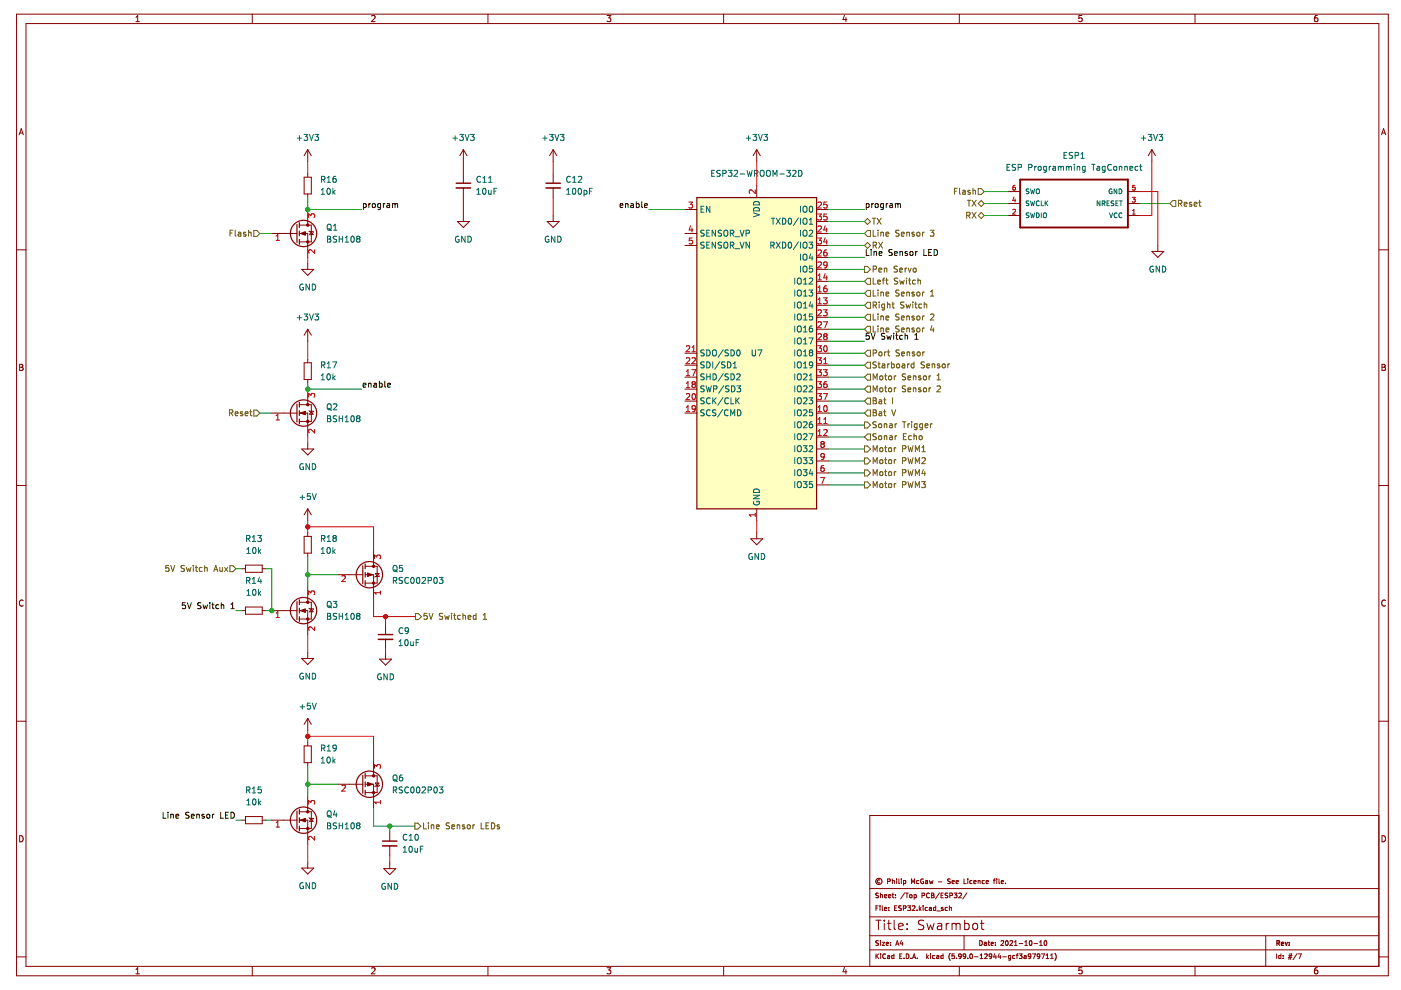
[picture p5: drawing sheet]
<svg xmlns="http://www.w3.org/2000/svg" width="297mm" height="210mm" viewBox="0 0 297 210" stroke-linecap="round" stroke-linejoin="round" font-family="sans-serif">
<path d="M.5 0h296.6v209.9h-296.6z" fill-rule="evenodd" fill="#fff" stroke="#fff" stroke-width=".21"/>
<g fill="none" stroke="#840000" stroke-width=".21">
<path d="M3.5 3h290.8v203.9h-290.8zM5.5 5h286.8v199.9h-286.8zM28.8 4.6h.8M28.8 3.7l.4-.4v1.3M53.5 3v2M78.8 3.4l.5-.1 .2 .4-.8 .9h.8M103.5 3v2M128.7 3.3h.8l-.4 .5 .3 .1v.6l-.1 .1-.6-.1M153.4 3v2M179 3.2l-.3 1h.8M179.4 3.7v.9M203.4 3v2"/>
<path d="M229.4 3.3h-.6l-.1 .6 .6-.1 .1 .7-.2 .1-.5-.1M253.4 3v2M279.3 3.3h-.4l-.2 .3v.7l.2 .3 .5-.1-.1-.7h-.4l-.2 .2M4.1 28.6l.4-1.3 .4 1.3M4.2 28.2h.6M64.5 37.6h1.5v3.5h-1.5zM65.2 31.7v2.6M65.2 36.8v.8M65.2 31.7l-.7 1.3M65.2 31.7l.8 1.3M98.2 31.7v2.6M98.2 36.8v2"/>
<path d="M98.2 39.9v2M98.2 31.7l-.7 1.3M98.2 31.7l.8 1.3M117.3 31.7v2.6M117.3 36.8v2M117.3 39.9v2M117.3 31.7l-.8 1.3M117.3 31.7l.7 1.3M160.4 31.7l-.7 1.3M160.4 31.7v2.6M160.4 39.3v2.6M160.4 31.7l.8 1.3"/>
<path d="M244.2 31.7l-.7 1.3M244.2 31.7v2.6M244.2 31.7l.8 1.3M292.9 28.6l.4-1.3 .5 1.3M293 28.2h.7M3.5 53h2M57.6 49.5h5.4M63.5 49.5h1.7v5.1M63.5 47.7h2.5v3.6h-2.5M64 57.1h2.5l-1.3 1.3zM65.2 41.1v.8M65.2 44.4v3.3"/>
<path d="M65.2 55.8v1.3M65.5 49l1 .2M66 49.1l.4 .7h-.8zM97 47h2.5l-1.3 1.2zM98.2 45.7v1.3M116 47h2.6l-1.3 1.2zM117.3 45.7v1.3M145.2 49.5h2.5M145.2 44.4h2.5M145.2 52h2.5M173.1 47h2.6M173.1 57.1h2.6"/>
<path d="M173.1 49.5h2.6M173.1 59.7h2.6M173.1 44.4h2.6M173.1 54.6h2.6M173.1 52h2.6M213.8 45.7h2.5M213.8 43.2h2.5M213.8 40.6h2.5M239.1 45.7h2.6M239.1 43.2h2.6M239.1 40.6h2.6M244.2 53.3h2.6l-1.3 1.3z"/>
<path d="M245.5 52v1.3M292.3 53h2M4.2 77.2h.4l.2 .3-.2 .4 .2 .1 .1 .3-.2 .2h-.5zM4.2 77.9h.4M64.5 76.9h1.5v3.6h-1.5zM65.2 69.8v2.5M65.2 76.2v.7M65.2 69.8l-.7 1.3M65.2 69.8l.8 1.3M145.2 80h2.5M145.2 74.9h2.5M145.2 77.4h2.5"/>
<path d="M173.1 64.7h2.6M173.1 62.2h2.6M173.1 80h2.6M173.1 74.9h2.6M173.1 77.4h2.6M173.1 67.3h2.6M173.1 69.8h2.6M173.1 72.3h2.6M293 77.2h.4l.3 .3-.3 .4 .3 .1v.3l-.2 .2h-.5zM293 77.9h.4M57.6 87.6h5.4M63.5 87.6h1.7v5.1"/>
<path d="M63.5 85.8h2.5v3.6h-2.5M64 95.2h2.5l-1.3 1.3zM65.2 80.5v.7M65.2 82.5v3.3M65.2 93.9v1.3M65.5 87.1l1 .2M66 87.2l.4 .6h-.8zM145.2 87.6h2.5M145.2 82.5h2.5M145.2 85h2.5M173.1 95.2h2.6M173.1 87.6h2.6"/>
<path d="M173.1 90.1h2.6M173.1 92.7h2.6M173.1 82.5h2.6M173.1 85h2.6M173.1 97.7h2.6M3.5 102.9h2M52 119.8h3.6v1.5h-3.6zM64.5 113.7h1.5v3.6h-1.5zM65.2 107.9v2.5M65.2 113v.7M65.2 117.3v.7M65.2 107.9l-.7 1.3"/>
<path d="M65.2 107.9l.8 1.3M79.2 116.8v3.3M159.2 114.2h2.5l-1.3 1.3zM160.4 107.9v2.5M160.4 113v1.2M173.1 100.3h2.6M173.1 102.8h2.6M292.3 102.9h2M4.9 127.3a.58 .58 0 0 0-.8 .6 .58 .58 0 0 0 .8 .5M51.3 129.5h.7M51.3 120.6h.7M52 128.7h3.6v1.5h-3.6z"/>
<path d="M55.6 129.5h.8M55.6 120.6h.8M57.6 129.5h5.4M63.5 129.5h1.7v5M63.5 127.7h2.5v3.5h-2.5M64 139.6h2.5l-1.3 1.3zM65.2 124.4v3.3M65.2 138.4v1.2M65.5 129l1 .2M66 129.1l.4 .6h-.8zM71.6 121.9h5.3M77.4 121.9h1.8v5"/>
<path d="M77.4 120.1h2.6v3.5h-2.6M79.6 121.6h.7l-.3 .6zM80.5 139.7h2.5l-1.3 1.3zM80.5 122.1l-1 .3M81.7 132.5v2M81.7 135.6v2M81.7 138.5v1.2M293.7 127.3a.58 .58 0 0 0-.8 .6 .58 .58 0 0 0 .8 .5M3.5 152.9h2M64.5 158.2h1.5v3.5h-1.5zM65.2 152.3v2.6M65.2 157.4v.8"/>
<path d="M65.2 152.3l-.7 1.3M65.2 152.3l.8 1.3M292.3 152.9h2M4.2 177.2a.66 .66 0 0 1 .7 .6 .66 .66 0 0 1-.7 .7zM51.3 173.9h.7M52 173.1h3.6v1.6h-3.6zM55.6 173.9h.8M57.6 173.9h5.4M63.5 173.9h1.7v5.1M63.5 172.1h2.5v3.6h-2.5M65.2 161.7v.8M65.2 168.8v3.3"/>
<path d="M65.5 173.4l1 .2M66 173.5l.4 .6h-.8zM71.6 166.3h5.3M77.4 166.3h1.8v5.1M77.4 164.5h2.6v3.6h-2.6M79.2 161.2v3.3M79.6 166h.7l-.3 .7zM80.5 166.5l-1 .3M82.6 176.3v2M82.6 179.3v2.1M292.3 172.9h-107.9v32M293 177.2a.66 .66 0 0 1 .8 .6 .66 .66 0 0 1-.8 .7z"/>
<path d="M64 184h2.5l-1.3 1.3zM65.2 182.8v1.2M81.4 184.2h2.5l-1.3 1.2zM82.6 182.9v1.3M184.4 198.4h107.9M184.4 194.4h107.9M184.4 188.4h107.9M185.7 195.1h1.1M185.7 192.5h.4M186.2 192.1h-.5v1M186.2 199.5h-.5a.42 .42 0 0 0 .5 .6v.3h-.5M186.2 189.4h-.5a.42 .42 0 0 0 .5 .6v.3h-.5"/>
<path d="M186.2 195.1v2M186.5 186.6a.34 .34 0 0 0-.5 .3 .34 .34 0 0 0 .5 .3M186.6 192.1h.1M186.6 192.4v.7M186.7 189.8l.4-.1v.7M186.7 189.4v1M186.7 199.4v.1M186.7 199.8v.6M187.1 199.8h.5l-.5 .6h.5M187.1 192.1v.8l.1 .2M187.5 195.1v.2M187.5 195.8v1.3"/>
<path d="M187.5 192.7l.5-.1v-.2h-.3l-.2 .1 .1 .5h.4M187.5 190l.5-.1v-.2h-.3l-.2 .1 .1 .5h.4M188.1 195.8h.8M188.2 186.9l.5-.1v-.4h-.5v1M188.4 190l.5-.1-.1-.2h-.3l-.1 .1v.5h.4M188.4 192.4v.1M188.4 193v.1M188.4 195.1v1.7l.1 .2 .4 .1M188.8 199.8v.1M189.1 189.7h.4M189.2 186.8l.4-.1v.7M189.2 186.4v1"/>
<path d="M189.3 189.4v.8l.2 .2M189.6 195.1v1.7l.3 .3M189.7 192.5h.3M189.9 190.3v.1M189.9 189.7v.1M190.1 186.4h.1M190.1 186.7v.7M190.1 192.1h-.4v1h.4M190.5 196.4l1-.2-.1-.3-.6-.1-.3 .3 .1 .9h.8M190.6 186.4v.8l.1 .2M191.1 192.1h-.5a.42 .42 0 0 0 .5 .6l-.1 .3h-.5M191.1 199.4l-.2 .7h.6"/>
<path d="M191.1 186.4h.1M191.1 186.7v.7M191.3 199.8v.6M191.5 192.6l.5-.1 .1-.4h-.6v1M191.6 186.7h.3l.2 .2-.1 .4h-.4M191.6 186.7v1M191.8 189.3l-.8 1.3M192 189.4h.6M192.3 189.4v1M192.3 196.9v.2M192.3 195.9v.2M192.4 192.1h.7l-.4 .3 .3 .1v.5h-.6"/>
<path d="M192.9 189.8h.4v.5h-.4zM193.2 187.4v-1l.4 .7 .3-.7v1M193.4 192.1h.4l.2 .2-.6 .8h.6M193.8 189.7h.3l.2 .2-.1 .4h-.4M193.8 189.7v1M194.4 193v.1M194.8 186.7h-.3l-.2 .2 .1 .4h.4M194.9 192.1v1M195 192.7l.3 .4M195.3 192.4l-.4 .4M195.5 189.9l.5-.1v-.4h-.5v1M195.7 192.1h.1"/>
<path d="M195.7 192.4v.7M195.8 186.4a.45 .45 0 0 0-.6 .5 .45 .45 0 0 0 .6 .4v-.4h-.2M195.9 195.2l-.8-.1-.4 .4 .2 .5 .9 .3v.6l-.3 .2-.8-.1M196.2 186.7h.4l.1 .7M196.5 195.8l.4 1.3 .4-1 .4 1 .3-1.3M196.6 192.4h-.3l-.2 .2 .1 .4h.4M196.7 186.9l-.5 .2 .1 .3 .4-.1M197 192.4h.4l.1 .7M197 189.4a.44 .44 0 0 0-.6 .5 .44 .44 0 0 0 .6 .4M197 186.7l.2 .7 .2-.5 .2 .5 .2-.7M197.5 192.6l-.5 .2 .1 .3 .4-.1M197.5 189.4h.3l.2 .1-.2 .3 .2 .4-.1 .2h-.4z"/>
<path d="M197.5 189.8h.3M198.4 192.4h-.3l-.2 .2 .1 .4h.4M198.4 192.1v1M198.6 193.1h.8M198.8 195.9h.8l.1 1.2M199 187h.7M199.2 189.3l-.9 1.3M199.5 189.8h.4M199.7 196.2l-.7 .1a.39 .39 0 0 0-.3 .4 .39 .39 0 0 0 .3 .4l.7-.1M200 192.4h-.3l-.1 .2 .4 .3M200 192.9l-.1 .2-.3-.1M200 192.9h.1"/>
<path d="M200 189.4h-.5v1h.5M200.6 195.8v1.3M200.9 192.4h-.3l-.2 .2 .1 .4h.4M201 189.4h-.6a.42 .42 0 0 0 .5 .6v.3h-.5M201.2 195.8l-.4 .1-.2 .2M201.3 192.5l.4-.1v.7M201.3 192.1v1M201.4 189.9l.5-.1v-.4h-.5v1M201.5 186.4h-.5a.42 .42 0 0 0 .4 .6v.3h-.5M201.9 196l.5-.2 .3 .3M201.9 187l.4-.1v-.2h-.3l-.1 .1v.5h.4M201.9 195.8v1.3"/>
<path d="M202.3 189.4h.6l-.3 .3 .3 .1v.5h-.6M202.7 187l.5-.1-.1-.2h-.2l-.2 .1 .1 .5h.3M202.7 196.1l.3-.3 .5 .1 .1 1.2M202.7 196.1v1M203.3 189.4h.4l.2 .2-.7 .8h.7M204.4 186.4v1h.5M204.4 198.4v3M204.5 195.9l.6-.1 .4 .3v.6l-.2 .3h-.8M204.5 195.1v2M205 189.3l-.9 1.3M205.2 186.4h.1M205.2 186.7v.7"/>
<path d="M206.1 186.7h-.3l-.2 .2 .1 .4h.4M206.4 195.9l.5-.1 .4 .3v.6l-.4 .4-.5-.1-.2-.3v-.6zM206.5 187l.4-.1v-.2h-.3l-.1 .1v.5h.4M207.4 186.8l.4-.1v.7M207.4 186.7v.7M207.7 199.4a.5 .5 0 0 1 .6 .5 .5 .5 0 0 1-.6 .5zM207.9 195.8h.7M208.1 195.1v1.7l.1 .2 .4 .1M208.7 186.7h-.3l-.2 .2 .1 .4h.4M208.7 199.8h.4v.6M209.1 187l.5-.1-.1-.2h-.3l-.1 .1v.5h.4M209.5 199.8h.4"/>
<path d="M209.6 199.4v.9l.3 .1M210.6 186.7h.4M211 186.4l-.2 .1v.9M211 199.8v.1M211.3 186.4h.1M211.3 186.7v.7M211.8 186.4v.8l.1 .2M212.2 199.5l.4-.1 .2 .3-.6 .7h.6M212.3 187l.5-.1-.1-.2h-.3l-.1 .1v.5h.4M213.2 187.3v.1M213.3 199.5l.1-.1a.49 .49 0 0 1 .4 .6 .49 .49 0 0 1-.5 .4l-.1-.3zM214.1 199.5l.4-.1 .2 .3-.6 .7h.6"/>
<path d="M215.1 199.7l.3-.3v1M217.3 199.7l.3-.3v1M218.3 199.5l.2-.1a.49 .49 0 0 1 .3 .6 .49 .49 0 0 1-.4 .4l-.2-.3zM220.4 199.7l.3-.3v1M221.5 199.5l.1-.1a.49 .49 0 0 1 .4 .6 .49 .49 0 0 1-.5 .4l-.1-.3zM268.4 198.4v6.5M3.5 202.9h2M28.8 205.6l.4-.4v1.3M28.8 206.5h.8M53.5 204.9v2M78.8 205.3l.5-.1 .2 .4-.8 .9h.8M103.5 204.9v2"/>
<path d="M128.7 205.2h.8l-.4 .5 .3 .1v.6l-.1 .1-.6-.1M153.4 204.9v2M179 205.1l-.3 .9h.8M179.4 205.6v.9M184.4 201.4h107.9M185.7 202.2v1M185.9 202.7l.4 .5M186.3 202.2l-.6 .6M186.7 202.2v.1M186.7 202.6v.6M187.7 202.3a.45 .45 0 0 0-.6 .5 .45 .45 0 0 0 .7 .3M187.7 202.3h.1"/>
<path d="M187.9 200.1l.5-.1-.1-.2h-.2l-.2 .1 .1 .5h.3M188.2 202.6h.3l.1 .1v.5h-.3l-.1-.3 .4-.1M188.8 200.4h.1M189.5 202.2v1h-.4v-.5l.4-.1M189.9 200.4l.3-1 .4 1M190 200.2h.5M190.8 202.7h.3M191.2 202.2h-.4v1h.4M191.7 203.1v.1M192.1 202.2a.5 .5 0 0 1 .6 .5 .5 .5 0 0 1-.6 .5zM193.1 203.1v.1M193.5 203.2l.3-1 .3 1"/>
<path d="M193.6 203h.5M194.5 203.1v.1M196.5 202.2v1M196.6 202.9l.3 .3M196.9 202.6l-.4 .4M197.3 202.2v.1M197.3 202.6v.6M198.2 202.6h-.3l-.2 .2 .1 .4h.4M198.6 202.6h.3l.1 .1v.5h-.3l-.1-.3 .4-.1M200 202.2v1h-.4l-.1-.5 .5-.1M201.5 202.1a1.15 1.15 0 0 0 0 1.5M202.3 202.2h-.4l-.1 .5h.5v.4h-.5"/>
<path d="M202.8 203.1v.1M203.4 204.9v2M203.8 202.7l-.2 .2-.3-.1v-.5l.3-.1 .2 .2v.6l-.5 .2M204.8 202.7l-.2 .2-.3-.1-.1-.5 .4-.1 .2 .2-.1 .6-.4 .2M205.2 203.1v.1M205.7 202.3l.2-.1a.49 .49 0 0 1 .3 .6 .49 .49 0 0 1-.4 .4l-.2-.3zM206.6 202.9h.8M207.8 203.2h.6M207.8 202.5l.3-.3v1M208.8 202.3l.3-.1 .2 .3-.6 .7h.6M209.1 200l-.4 .2 .1 .2h.3M210.1 200.1l.5-.1v-.2h-.3l-.2 .1 .1 .5h.4"/>
<path d="M210.3 202.7l-.2 .2-.3-.1v-.5l.3-.1 .2 .2-.1 .6-.4 .2M210.9 202.2l-.2 .7h.6M211 200.4h.1M211.1 202.6v.6M211.9 202.2l-.3 .7h.6M212.1 202.6v.6M212.6 202.9h.8M214.3 202.6h-.3l-.2 .2 .1 .4h.4M214.3 202.6v.8l-.2 .2-.3-.1M215.1 200.4h.6M215.2 202.6h-.3l-.2 .2 .1 .4h.4M215.5 202.6h.3"/>
<path d="M215.8 202.2l-.2 .2v.8M216.1 200.1h.7M216.1 202.2h.6l-.3 .4 .3 .1v.4h-.6M217.1 202.6h.3l.2 .1v.5h-.4l-.1-.3 .5-.1M217.3 200.4h.5M218 202.3l.1 .5 .3 .1 .2-.2M218.1 202.3l.3-.1 .2 .2-.1 .6-.4 .2M218.1 202.3h-.1M218.9 202.2h.7l-.5 1M219.2 200.1h.8M220.4 202.3h-.4l-.1 .4 .2 .2 .4-.2M220.4 202.3h.1"/>
<path d="M220.4 200.4h.6M220.4 202.3v.7l-.4 .2M220.8 202.2h.7l-.5 1M221.8 203.2h.6M221.8 202.5l.3-.3v1M222.7 203.2h.6M222.7 202.5l.3-.3v1M223.7 202.1a1.15 1.15 0 0 1 0 1.5M229.4 205.2h-.6l-.1 .6 .6-.1 .1 .7-.2 .1-.5-.1M253.4 204.9v2M270.7 202.2v1M271.6 202.2v1h-.4v-.5l.4-.1"/>
<path d="M272.1 203.1v.1M272.1 202.6v.1M273.1 203h.8M273.2 202.6h.8M273.5 202.2l-.3 1.2M273.9 202.2l-.3 1.2M275 202.2l-.9 1.3M275.2 202.2h.7l-.4 1M279.3 205.2h-.4l-.2 .3v.7l.2 .3 .5-.1-.1-.7h-.4l-.2 .2M292.3 202.9h2"/>
<circle cx="186.3" cy="186.9" r=".67"/>
</g>
<path d="M270.7 200l.5-.1 .1-.4-.6-.1v1M271 200l.3 .4M272.5 199.8l.2 .6 .3-.6M273.3 199.8v.1M271.7 200.1l.5-.1-.1-.2h-.3l-.1 .1v.5h.4M273.3 200.4h.1" fill="none" stroke="#840000" stroke-width=".26"/>
<g fill="none" stroke="#006464" stroke-width=".21">
<path d="M63 29.3h1M63.5 28.8v1M64.5 28.5h.7l-.4 .5 .4 .1v.5l-.2 .2-.5-.2M65.6 28.5l.4 1.3 .5-1.3M66.8 28.5h.7l-.4 .5 .4 .1v.5l-.2 .2-.5-.2M68.2 38h.6v-.5l-.6-.1v1.3M68.5 38l.4 .7M69.4 38.7h.7M69.4 37.7l.3-.3v1.3M70.6 39.9v1.3M71.2 37.4h-.4l-.2 .3v.7l.2 .3 .4-.2v-.6h-.4l-.2 .2M96 29.3h1"/>
<path d="M96.5 28.8v1M97.5 28.5h.7l-.4 .5 .4 .1v.5l-.2 .2-.5-.2M98.6 28.5l.4 1.3 .5-1.3M99.8 28.5h.7l-.4 .5 .4 .1v.5l-.2 .2-.5-.2M101.9 37.5a.56 .56 0 0 0-.8 .5 .56 .56 0 0 0 .8 .5M102.4 38.7h.7M102.4 37.7l.3-.3v1.3M103.6 38.7h.7M103.6 37.7l.3-.3v1.3M105.3 39.9h-.6v1.3M115 29.3h1M115.5 28.8v1"/>
<path d="M116.5 28.5h.8l-.4 .5 .3 .1v.5l-.2 .2-.5-.2M117.6 28.5l.5 1.3 .4-1.3M118.8 28.5h.8l-.4 .5 .3 .1v.5l-.2 .2-.5-.2M120.9 37.5a.56 .56 0 0 0-.8 .5 .56 .56 0 0 0 .8 .5M121.4 38.7h.7M121.4 37.7l.4-.3v1.3M122.6 37.5l.5-.1 .2 .3-.7 1h.7M125.6 39.9h-.6v1.3M150.9 36.7h.4M151.5 36.1h-.6v1.3h.6M152.7 36.2h-.7v.4l.6 .2 .1 .3-.2 .3-.5-.1M153.2 36.8l.7-.1v-.5l-.7-.1v1.3"/>
<path d="M154.4 36.1h.8l-.4 .5 .3 .1v.6l-.2 .1-.5-.1M155.7 36.2l.4-.1 .3 .4-.8 .9h.8M156.9 36.9h1M158.2 29.3h1M158.4 36.1l.3 1.3 .2-.9 .3 .9 .3-1.3M158.7 28.8v1M159.7 28.5h.7l-.4 .5 .4 .1v.5l-.2 .2-.5-.2M160 36.8l.6-.1v-.5l-.6-.1v1.3M160.3 36.8l.4 .6M160.8 28.5l.4 1.3 .4-1.3M161.2 36.3l.3-.2a.43 .43 0 0 1 .5 .4v.5a.42 .42 0 0 1-.4 .4 .42 .42 0 0 1-.4-.4zM162 28.5h.7l-.4 .5 .4 .1v.5l-.2 .2-.5-.2"/>
<path d="M162.6 36.3l.2-.2a.43 .43 0 0 1 .5 .4v.5a.42 .42 0 0 1-.4 .4 .42 .42 0 0 1-.4-.4zM163.9 37.4v-1.3l.4 .9 .4-.9v1.3M165.3 36.9h1M166.8 36.1h.8l-.5 .5 .4 .1v.6l-.2 .1-.5-.1M168.1 36.2l.4-.1 .3 .4-.8 .9h.8M169.3 36.1a.64 .64 0 0 1 .8 .6 .64 .64 0 0 1-.8 .7zM213.5 35.4h.4M214.1 34.8h-.6v1.3h.6M215.3 34.9l-.5-.1-.2 .3 .1 .3 .6 .2v.4l-.7 .1M215.9 35.5l.6-.1v-.4l-.6-.2v1.3M218.1 35.5l.6-.1 .1-.4-.7-.2v1.3M219.4 35.3v.8"/>
<path d="M219.7 35.3l-.3 .2M220.2 35.3h.3l.3 .2v.4l-.3 .2-.4-.2zM221.8 35.3h-.3l-.3 .2 .2 .6h.4M221.8 35.3v1l-.2 .2h-.3M222.5 35.3v.8M222.8 35.3l-.3 .2M223.2 35.3h.5l.1 .8M223.8 35.6l-.6 .2 .2 .3h.4M224.4 35.4l.4-.1 .1 .1M224.4 35.3v.8M224.9 35.4l.2-.1h.3l.1 .8M224.9 35.4v.7"/>
<path d="M225.6 32.9h.4M226.1 35.4l.3-.1 .2 .1M226.1 35.3v.8M226.2 32.3h-.6v1.3h.6M226.6 35.4l.2-.1h.3l.1 .8M226.6 35.4v.7M227.4 32.4h-.7v.4l.6 .2 .1 .3-.2 .3-.5-.1M227.8 34.8v.2M227.8 35.3v.8M228 33l.6-.1v-.5l-.6-.1v1.3M228.4 35.4l.5-.1v.8M228.4 35.3v.8"/>
<path d="M229.2 32.7l.3-.4v1.3M229.2 33.6h.7M230.1 35.3v1l-.3 .2h-.3M230.1 35.3h-.4l-.2 .2 .1 .6h.5M231.5 34.8h.7M231.8 34.8v1.3M232.6 35.3h.5l.1 .8M233.2 35.6l-.7 .2 .2 .3h.5M234.3 35.3h-.4l-.2 .2 .1 .6h.5M234.3 35.3v1l-.2 .2h-.3M235.6 35a.56 .56 0 0 0-.8 .5 .56 .56 0 0 0 .8 .5M236.2 35.4l.2-.1 .3 .1v.7l-.5-.1z"/>
<path d="M237.3 35.4l.5-.1 .1 .8M237.3 35.3v.8M238.5 35.4l.5-.1v.8M238.5 35.3v.8M239.6 35.7l.6-.1-.1-.3h-.4l-.1 .1v.7h.5M241.3 35.3h-.4l-.3 .2 .2 .6h.5M241.6 35.3h.5M241.8 34.8v1.1l.3 .2M242 29.3h.9M242.5 28.8v1M243.4 28.5h.8l-.4 .5 .4 .1v.5l-.2 .2-.6-.2M244.6 28.5l.4 1.3 .4-1.3"/>
<path d="M245.7 28.5h.8l-.4 .5 .3 .1v.5l-.1 .2-.6-.2M68.1 41.2h.7M68.1 40.3l.4-.4v1.3M69.4 40l.2-.1a.68 .68 0 0 1 .5 .7 .68 .68 0 0 1-.5 .6l-.3-.5zM69.4 47.7l.3-.2a.43 .43 0 0 1 .5 .5v.4a.42 .42 0 0 1-.4 .4 .42 .42 0 0 1-.4-.4zM69.4 50.1h.5l.2 .2-.2 .4 .2 .1 .1 .3-.3 .2h-.5zM69.4 50.7h.5M69.6 48.5l.7 .4M70.7 40.7l.4 .5M70.7 48.8h.7M70.7 47.9l.4-.4v1.3M71.1 40.3l-.5 .5"/>
<path d="M71.4 50.1l-.7 .1v.4l.5 .2 .2 .3-.3 .2h-.5M71.9 50.1v1.2M71.9 50.7h.7M72.6 50.1v1.2M73.2 50.4l.3-.3v1.2M73.2 51.3h.7M74.5 50.2l.2-.1a.68 .68 0 0 1 .4 .6 .68 .68 0 0 1-.4 .6l-.3-.4zM75.8 50.6l-.2-.2 .2-.3h.3l.2 .2-.2 .3M75.8 50.6l-.2 .3v.2l.2 .2h.3l.2-.2v-.4l-.2-.1M75.8 50.6h.3M97.3 50.1a.58 .58 0 0 0-.8 .6 .58 .58 0 0 0 .8 .5v-.4h-.2M98.6 50.1v1.2l-.7-1.2v1.2"/>
<path d="M99.2 50.1a.64 .64 0 0 1 .7 .6 .64 .64 0 0 1-.7 .6zM101.1 41.2h.7M101.1 40.3l.4-.4v1.3M102.4 40l.2-.1a.68 .68 0 0 1 .5 .7 .68 .68 0 0 1-.5 .6l-.3-.5zM103.6 40.3v.8h.5M104.1 40.3v.9M104.7 40.5h.5M116.3 50.1a.58 .58 0 0 0-.7 .6 .58 .58 0 0 0 .8 .5v-.4h-.3M117.6 50.1v1.2l-.7-1.2v1.2M118.3 50.1a.64 .64 0 0 1 .7 .6 .64 .64 0 0 1-.7 .6zM120.1 41.2h.8M120.1 40.3l.4-.4v1.3"/>
<path d="M121.5 40l.2-.1a.68 .68 0 0 1 .4 .7 .68 .68 0 0 1-.4 .6l-.3-.5zM122.7 40l.2-.1a.68 .68 0 0 1 .4 .7 .68 .68 0 0 1-.4 .6l-.3-.5zM123.8 40.4l.4-.1 .2 .3-.1 .5h-.5M123.8 40.3v1.3M125 40.5h.4M148.6 44.3h.5M149.2 43.7h-.6v1.3h.6M149.3 48.9h-.7v.4l.6 .2 .1 .3-.2 .3-.5-.1M149.3 51.4l-.7 .1v.3l.6 .3 .1 .3-.2 .2h-.5M149.8 49.4h.5M149.8 51.9h.5M150.4 48.8h-.6v1.3h.6"/>
<path d="M150.4 51.3h-.6v1.3h.6M150.5 43.7v1.3l-.7-1.3v1.3M151.7 48.8v1.3l-.7-1.3v1.3M151.7 51.3v1.3l-.7-1.3v1.3M153 48.9h-.7v.4l.6 .2 .1 .3-.3 .3-.4-.1M153 51.4l-.7 .1v.3l.6 .3 .1 .3-.3 .2h-.4M153.5 51.5l.3-.2a.43 .43 0 0 1 .5 .5v.4a.42 .42 0 0 1-.4 .4 .42 .42 0 0 1-.4-.4zM153.5 49l.3-.2a.43 .43 0 0 1 .5 .4v.5a.42 .42 0 0 1-.4 .4 .42 .42 0 0 1-.4-.4zM154.9 52l.6-.1v-.4l-.6-.2v1.3M154.9 49.5l.6-.1v-.5l-.6-.1v1.3M155.2 49.5l.4 .6M155.2 52l.4 .6"/>
<path d="M155.8 50.2h1M155.8 52.7h1M156.9 48.8l.4 1.3 .5-1.3M156.9 51.3l.4 1.3 .5-1.3M158.2 49.5l.6-.1v-.5l-.6-.1v1.3M158.9 51.3v1.3l-.7-1.3v1.3M159.7 45.1l1.3 .5-1.3 .4M159.9 42.8a.66 .66 0 0 1 .8 0 .66 .66 0 0 1 .3 .6h-1.3zM159.9 44.1a.66 .66 0 0 1 .8-.1 .66 .66 0 0 1 .3 .7h-1.3zM163.4 52l.6-.1 .1-.4-.7-.2v1.3M163.5 46.3h.8M163.7 52l.4 .6"/>
<path d="M163.9 46.3v1.2M164.6 51.3l.8 1.3M164.6 46.3l.8 1.2M165.4 51.3l-.8 1.3M165.4 46.3l-.8 1.2M165.9 51.3a.64 .64 0 0 1 .7 .7 .64 .64 0 0 1-.7 .6zM165.9 46.3a.64 .64 0 0 1 .7 .6 .64 .64 0 0 1-.7 .6zM167.2 51.5l.2-.2a.68 .68 0 0 1 .5 .7 .68 .68 0 0 1-.5 .6l-.3-.5zM167.2 46.4l.2-.1a.68 .68 0 0 1 .5 .6 .68 .68 0 0 1-.5 .6l-.3-.4zM168.5 59v1.2M169.1 59.1l.2-.1a.43 .43 0 0 1 .6 .4v.4a.42 .42 0 0 1-.4 .4 .42 .42 0 0 1-.5-.4zM169.3 51.3l-1.1 1.6"/>
<path d="M169.3 46.2l-1.1 1.6M169.7 43.7v1.3M169.7 46.3v1.2M169.7 48.8v1.3M169.7 51.3v1.3M169.7 53.9v1.3M169.7 56.4v1.3M170.3 56.6l.3-.2a.43 .43 0 0 1 .5 .4v.5a.42 .42 0 0 1-.4 .4 .42 .42 0 0 1-.4-.4zM170.3 49l.3-.2a.43 .43 0 0 1 .5 .4v.5a.42 .42 0 0 1-.4 .4 .42 .42 0 0 1-.4-.4zM170.3 51.5l.3-.2a.43 .43 0 0 1 .5 .5v.4a.42 .42 0 0 1-.4 .4 .42 .42 0 0 1-.4-.4zM170.3 46.4l.3-.1a.43 .43 0 0 1 .5 .4v.4a.42 .42 0 0 1-.4 .5 .42 .42 0 0 1-.4-.5zM170.3 43.9l.3-.2a.43 .43 0 0 1 .5 .5v.4a.42 .42 0 0 1-.4 .4 .42 .42 0 0 1-.4-.4z"/>
<path d="M170.3 54.1l.3-.2a.43 .43 0 0 1 .5 .4v.4a.42 .42 0 0 1-.4 .5 .42 .42 0 0 1-.4-.5zM170.4 59.3l.3-.3v1.2M171.5 51.3h.8l-.4 .5 .3 .1v.6l-.1 .1-.6-.1M171.6 48.9l.5-.1 .2 .4-.8 .9h.8M171.6 59.1l.5-.1 .2 .3-.8 .9h.8M171.6 47.5h.7M171.6 46.6l.3-.3v1.2M171.7 43.9l.2-.2a.68 .68 0 0 1 .4 .7 .68 .68 0 0 1-.4 .6l-.3-.5zM171.9 53.8l-.3 .9h.8M172.2 54.3v.9M172.2 56.4h-.6v.6h.6v.6l-.1 .1-.5-.1M218.2 42.6l-.6 .1a.42 .42 0 0 0 .5 .5v.4h-.5"/>
<path d="M218.2 40.1l-.6 .1a.42 .42 0 0 0 .5 .5v.3h-.5M218.2 45.2h-.6a.42 .42 0 0 0 .5 .6v.3h-.5M218.5 45.1l.2 1.1 .2-.8 .2 .8 .3-1.1M218.5 42.6l.2 1 .2-.7 .2 .7 .3-1M218.5 40.1l.2 1 .2-.7 .2 .7 .3-1M219.7 40.2l.2-.1 .4 .1 .1 .5-.2 .3-.5-.1zM219.7 45.1a.51 .51 0 0 1 .6 .5 .51 .51 0 0 1-.6 .6zM220.3 42.7a.45 .45 0 0 0-.6 .4 .45 .45 0 0 0 .6 .4M220.8 42.6v1h.4M220.8 45.1v1.1M221.2 45.3l.2-.2 .4 .2 .1 .5-.2 .3-.5-.1zM221.6 42.6v1"/>
<path d="M221.7 43l.5 .6M222.2 42.6l-.6 .6M233.2 42.6v1l-.6-1v1M233.7 43.1h.5v-.4l-.5-.1v1M233.9 43.1l.4 .5M234.7 43.1h.3M235.2 42.6h-.5v1h.5M235.2 45.1l.4 1.1 .3-1.1M235.7 40.1a.46 .46 0 0 0-.6 .5 .46 .46 0 0 0 .7 .4v-.4h-.2M236.2 42.6l-.6 .1a.42 .42 0 0 0 .5 .5v.4h-.5M236.6 43.1h.3M236.8 40.1v1l-.6-1v1"/>
<path d="M236.8 45.2a.45 .45 0 0 0-.6 .4 .45 .45 0 0 0 .6 .5M237.1 42.6h-.5v1h.5M237.3 40.1a.51 .51 0 0 1 .6 .5 .51 .51 0 0 1-.6 .5zM237.4 42.6h.5M237.7 42.6v1M237.9 45.2a.45 .45 0 0 0-.7 .4 .45 .45 0 0 0 .7 .5M244.5 56.5a.58 .58 0 0 0-.7 .6 .58 .58 0 0 0 .8 .5v-.5h-.3M245.8 56.4v1.3l-.7-1.3v1.3M246.4 56.4a.64 .64 0 0 1 .8 .7 .64 .64 0 0 1-.8 .6zM63 67.4h1M63.5 66.9v.9M64.3 60.3a.58 .58 0 0 0-.8 .6 .58 .58 0 0 0 .8 .5v-.4h-.2"/>
<path d="M64.5 66.6h.7l-.4 .5 .4 .1v.5l-.2 .1-.5-.1M65.6 60.2v1.3l-.7-1.3v1.3M65.6 66.6l.4 1.2 .5-1.2M66.2 60.2a.64 .64 0 0 1 .7 .7 .64 .64 0 0 1-.7 .6zM66.8 66.6h.7l-.4 .5 .4 .1v.5l-.2 .1-.5-.1M68.1 79.6l.4-.3v1.2M68.2 77.4l.6-.1v-.4l-.6-.2v1.3M68.5 77.4l.4 .6M69.4 77.1l.3-.4v1.3M69.4 78h.7M69.4 79.4l.2-.1a.68 .68 0 0 1 .5 .6 .68 .68 0 0 1-.5 .6l-.3-.4zM70.5 76.7h.9l-.6 1.3"/>
<path d="M70.6 79.3v1.2M71.1 79.7l-.5 .5M149.3 79.3l-.7 .1v.4l.6 .2 .1 .3-.2 .2h-.5M149.3 74.3h-.7v.4l.6 .2 .1 .3-.2 .3-.5-.1M149.3 76.8l-.7 .1v.3l.6 .3 .1 .3-.2 .2-.5-.1M149.8 76.7a.64 .64 0 0 1 .8 .7 .64 .64 0 0 1-.8 .6zM149.8 74.2a.64 .64 0 0 1 .8 .6 .64 .64 0 0 1-.8 .7zM149.8 79.3v1.2M149.8 79.9h.8M150.6 79.3v1.2M151.1 74.4l.3-.2a.43 .43 0 0 1 .5 .4v.4a.42 .42 0 0 1-.4 .5 .42 .42 0 0 1-.4-.5zM151.1 76.7v1.3"/>
<path d="M151.2 79.3a.64 .64 0 0 1 .7 .6 .64 .64 0 0 1-.7 .6zM152.6 76.7l-1.1 1.6M153.3 79.2l-1 1.6M153.3 74.1l-1 1.7M153.7 76.8l-.5-.1-.2 .3 .1 .3 .6 .2v.4h-.7M154.3 76.7a.64 .64 0 0 1 .7 .7 .64 .64 0 0 1-.7 .6zM154.4 74.3l-.4-.1-.3 .2 .1 .3 .6 .3v.3l-.7 .1M154.4 79.3h-.4l-.3 .2 .1 .3 .6 .3v.3l-.7 .1M155 79.3a.64 .64 0 0 1 .7 .6 .64 .64 0 0 1-.7 .6zM155 74.2a.64 .64 0 0 1 .7 .6 .64 .64 0 0 1-.7 .7zM155.5 77.1l.3-.4v1.3M155.5 78h.7"/>
<path d="M156.2 79.4l.5-.1 .2 .3-.8 .9h.8M156.3 74.3l.2-.1a.68 .68 0 0 1 .4 .6 .68 .68 0 0 1-.4 .7l-.3-.5zM159.5 74.2v1l.2 .3 .4-.1 .1-.2v-1M160.7 74.2h.8l-.5 1.3M168.5 61.5v1.3M168.5 64v1.3M168.5 66.6v1.2M168.5 69.1v1.3M168.5 71.7v1.2M168.5 74.2v1.3M168.5 76.7v1.3M168.5 79.3v1.2"/>
<path d="M169.1 64.2l.2-.2a.43 .43 0 0 1 .6 .5v.4a.42 .42 0 0 1-.4 .4 .42 .42 0 0 1-.5-.4zM169.1 61.7l.2-.2a.43 .43 0 0 1 .6 .4v.4a.42 .42 0 0 1-.4 .5 .42 .42 0 0 1-.5-.5zM169.1 66.8l.2-.2a.43 .43 0 0 1 .6 .4v.4a.42 .42 0 0 1-.4 .5 .42 .42 0 0 1-.5-.5zM169.1 69.3l.2-.2a.43 .43 0 0 1 .6 .4v.5a.42 .42 0 0 1-.4 .4 .42 .42 0 0 1-.5-.4zM169.1 71.8l.2-.1a.43 .43 0 0 1 .6 .4v.4a.42 .42 0 0 1-.4 .4 .42 .42 0 0 1-.5-.4zM169.1 74.4l.2-.2a.43 .43 0 0 1 .6 .4v.4a.42 .42 0 0 1-.4 .5 .42 .42 0 0 1-.5-.5zM169.1 76.9l.2-.2a.43 .43 0 0 1 .6 .5v.4a.42 .42 0 0 1-.4 .4 .42 .42 0 0 1-.5-.4zM169.1 79.5l.2-.2a.43 .43 0 0 1 .6 .4v.4a.42 .42 0 0 1-.4 .5 .42 .42 0 0 1-.5-.5zM170.4 60.2h.7M170.4 79.4l.5-.1 .2 .3-.8 .9h.8M170.4 65.3h.7M170.4 61.9l.3-.4v1.3"/>
<path d="M170.4 64.4l.3-.4v1.3M170.4 66.9l.3-.3v1.2M170.4 69.5l.3-.4v1.3M170.4 72l.3-.3v1.2M170.4 74.6l.3-.4v1.3M170.4 77.1l.3-.4v1.3M170.4 62.8h.7M170.4 75.5h.7M170.4 78h.7M170.4 67.8h.7M170.4 70.4h.7M170.4 72.9h.7"/>
<path d="M171.5 61.5h.8l-.4 .5 .3 .1v.5l-.1 .2-.6-.2M171.5 71.7h.9l-.6 1.2M171.6 79.6l.3-.3v1.2M171.8 74.7l-.2-.2 .2-.3h.3l.2 .2-.2 .3M171.8 74.7l-.2 .3v.2l.2 .3h.3l.2-.3-.1-.3-.1-.2M171.8 74.7h.3M171.9 64l-.3 .9h.8M172.2 69.1l-.4 .1-.2 .2v.7l.2 .3 .4-.1v-.6l-.4-.1-.2 .2M172.2 64.5v.8M172.2 66.6h-.6v.6l.6-.1v.6l-.1 .1-.5-.1M172.3 77.3l-.2 .2h-.4l-.1-.6 .5-.2 .2 .3-.1 .7-.1 .2-.4 .1M64.3 98.4a.58 .58 0 0 0-.8 .6 .58 .58 0 0 0 .8 .5v-.5h-.2"/>
<path d="M65.6 98.3v1.3l-.7-1.3v1.3M66.2 98.3a.64 .64 0 0 1 .7 .6 .64 .64 0 0 1-.7 .7zM68.1 80.5h.7M69.4 85.8l.3-.2a.43 .43 0 0 1 .5 .4v.5a.42 .42 0 0 1-.4 .4 .42 .42 0 0 1-.4-.4zM69.4 88.2h.5l.2 .2-.2 .4 .2 .1 .1 .3-.3 .2h-.5zM69.4 88.8h.5M69.6 86.6l.7 .4M70.7 85.7l.5-.1 .2 .4-.8 .9h.8M70.7 80.1l.4 .4M71.4 88.2l-.7 .1v.3l.5 .3 .2 .3-.3 .2h-.5M71.9 88.2v1.2M71.9 88.8h.7"/>
<path d="M72.6 88.2v1.2M73.2 88.5l.3-.3v1.2M73.2 89.4h.7M74.5 88.3l.2-.1a.68 .68 0 0 1 .4 .6 .68 .68 0 0 1-.4 .6l-.3-.5zM75.8 88.7l-.2-.2 .2-.3h.4l.1 .2-.2 .3M75.8 88.7l-.2 .2v.3l.2 .2h.3l.2-.2v-.4l-.2-.1M75.8 88.7h.3M149.3 86.9l-.7 .1v.4l.6 .2 .1 .3-.2 .3-.5-.1M149.3 81.9h-.7v.4l.6 .2 .1 .3-.2 .3-.5-.1M149.3 84.4l-.7 .1v.3l.6 .3 .1 .3-.2 .2h-.5M149.7 81.8l.3 1.3 .3-.9 .2 .9 .3-1.3M150.6 84.5a.56 .56 0 0 0-.8 .5 .56 .56 0 0 0 .8 .5"/>
<path d="M150.6 87a.56 .56 0 0 0-.8 .5 .56 .56 0 0 0 .8 .5M151.1 84.3v1.3M151.3 82.5l.6-.1 .1-.5-.7-.1v1.3M151.3 84.9l.5 .7M151.8 86.9l-.7 .1v.4l.6 .2 .1 .3-.3 .3-.4-.1M151.8 84.3l-.7 .8M153.2 86.8l-1.1 1.7M153.3 84.3l-1.1 1.6M153.5 81.7l-1.1 1.7M154.4 87a.56 .56 0 0 0-.8 .5 .56 .56 0 0 0 .8 .5M154.4 84.5a.56 .56 0 0 0-.8 .5 .56 .56 0 0 0 .8 .5M154.6 81.9h-.7v.4l.5 .2 .2 .3-.3 .3-.5-.1"/>
<path d="M154.9 88.2v-1.3l.4 .9 .5-.9v1.3M155 84.3v1.3h.6M155.1 81.8a.64 .64 0 0 1 .7 .6 .64 .64 0 0 1-.7 .7zM156 84.3v1.3M156.2 84.9l.5 .7M156.2 81.8h.8l-.4 .5 .4 .1v.6l-.2 .1-.6-.1M156.4 86.9a.64 .64 0 0 1 .7 .6 .64 .64 0 0 1-.7 .7zM156.7 84.3l-.7 .8M168.5 81.8v1.3M168.5 84.3v1.3M168.5 86.9v1.3M168.5 89.4v1.3"/>
<path d="M168.5 92v1.2M168.5 94.5v1.3M168.5 97v1.3M168.5 99.6v1.2M169.1 97.2l.2-.2a.43 .43 0 0 1 .6 .5v.4a.42 .42 0 0 1-.4 .4 .42 .42 0 0 1-.5-.4zM169.1 99.8l.2-.2a.43 .43 0 0 1 .6 .4v.4a.42 .42 0 0 1-.4 .5 .42 .42 0 0 1-.5-.5zM169.1 87.1l.2-.2a.43 .43 0 0 1 .6 .4v.4a.42 .42 0 0 1-.4 .5 .42 .42 0 0 1-.5-.5zM169.1 82l.2-.2a.43 .43 0 0 1 .6 .4v.5a.42 .42 0 0 1-.4 .4 .42 .42 0 0 1-.5-.4zM169.1 84.5l.2-.2a.43 .43 0 0 1 .6 .5v.4a.42 .42 0 0 1-.4 .4 .42 .42 0 0 1-.5-.4zM169.1 89.6l.2-.2a.43 .43 0 0 1 .6 .4v.5a.42 .42 0 0 1-.4 .4 .42 .42 0 0 1-.5-.4zM169.1 92.1l.2-.1a.43 .43 0 0 1 .6 .4v.4a.42 .42 0 0 1-.4 .4 .42 .42 0 0 1-.5-.4zM169.1 94.7l.2-.2a.43 .43 0 0 1 .6 .4v.4a.42 .42 0 0 1-.4 .5 .42 .42 0 0 1-.5-.5z"/>
<path d="M170.3 97h.8l-.4 .5 .3 .1v.6l-.1 .1-.6-.1M170.3 99.6h.8l-.4 .5 .3 .1v.5l-.1 .1-.6-.1M170.3 94.5h.8l-.4 .5 .3 .1v.5l-.1 .2-.6-.2M170.4 87l.5-.1 .2 .3-.8 1h.8M170.4 81.9l.5-.1 .2 .4-.8 .9h.8M170.4 84.5l.5-.2 .2 .4-.8 .9h.8M170.4 89.5l.5-.1 .2 .4-.8 .9h.8M170.4 92.1l.5-.1 .2 .3-.8 .9h.8M171.5 97h.8l-.4 .5 .3 .1v.6l-.1 .1-.6-.1M171.5 84.3h.8l-.4 .5 .3 .2v.5l-.1 .1-.6-.1M171.5 92h.9l-.6 1.2M171.6 81.9l.5-.1 .2 .4-.8 .9h.8"/>
<path d="M171.6 94.6l.5-.1 .2 .4-.8 .9h.8M171.6 80.5h.7M171.9 99.5l-.3 .9h.8M172.2 89.4l-.4 .1-.2 .2v.8l.2 .2 .4-.1v-.6l-.4-.1-.2 .2M172.2 86.9h-.6v.6l.6-.1v.6l-.1 .2-.5-.2M52.3 114.2l.6-.1v-.4l-.6-.2v1.3M52.3 116.4l.4-.3v1.2M52.3 117.3h.8M52.6 114.2l.4 .6M53.5 113.9l.4-.4v1.3M53.5 114.8h.7M53.7 116.2l.2-.1a.68 .68 0 0 1 .4 .6 .68 .68 0 0 1-.4 .6l-.4-.4z"/>
<path d="M54.6 113.5h.8l-.4 .5 .4 .1v.6l-.2 .1-.6-.1M54.8 116.1v1.2M54.9 116.9l.4 .4M55.3 116.5l-.5 .5M63.6 105.4h1M64.1 105v.9M65.8 104.7h-.6l-.1 .6 .6-.1 .1 .6-.2 .1-.5-.1M66.2 104.7l.4 1.2 .5-1.2M68.1 116.4l.4-.3v1.2M68.1 117.3h.7M68.2 114.2l.6-.1v-.4l-.6-.2v1.3M68.5 114.2l.4 .6"/>
<path d="M69.4 113.9l.3-.4v1.3M69.4 114.8h.7M69.4 116.2l.2-.1a.68 .68 0 0 1 .5 .6 .68 .68 0 0 1-.5 .6l-.3-.4zM70.6 116.1v1.2M70.7 116.9l.4 .4M70.8 114.1l-.2-.3 .2-.3h.3l.2 .3-.2 .3M70.8 114.1l-.2 .2v.4l.2 .1h.3l.2-.2v-.3l-.2-.2M70.8 114.1h.3M71.1 116.5l-.5 .5M85.3 119.9h-.6v.6l.6-.1v.6l-.2 .2-.4-.2M159.5 117.4a.58 .58 0 0 0-.8 .6 .58 .58 0 0 0 .8 .5v-.4h-.2M159.7 105h1.3l-1.3 .7h1.3"/>
<path d="M159.8 106.3a.58 .58 0 0 0 .6 .8 .58 .58 0 0 0 .5-.8h-.4v.2M159.9 103.8a.66 .66 0 0 1 .8-.1 .66 .66 0 0 1 .3 .7h-1.3zM160.8 117.3v1.3l-.7-1.3v1.3M161.4 117.3a.64 .64 0 0 1 .7 .7 .64 .64 0 0 1-.7 .6zM168.5 102.1v1.3M169.1 102.3l.2-.2a.43 .43 0 0 1 .6 .4v.5a.42 .42 0 0 1-.4 .4 .42 .42 0 0 1-.5-.4zM170.3 102.1h.8l-.4 .5 .3 .1v.6l-.1 .1-.6-.1M172.2 100v.8M172.2 102.1h-.6v.6h.6v.6l-.1 .1-.5-.1M52.3 123.1l.6-.1v-.5l-.6-.1v1.3M52.3 126.2h.8M52.3 125.3l.4-.3v1.2"/>
<path d="M52.6 123.1l.4 .6M53.5 123.7h.7M53.5 122.8l.4-.4v1.3M53.7 125.1l.2-.1a.68 .68 0 0 1 .4 .6 .68 .68 0 0 1-.4 .6l-.4-.5zM54.8 125v1.2M54.9 125.7l.4 .5M55 122.4l-.3 .9h.8M55.3 125.4l-.5 .5M55.3 122.8v.9M69.4 127.7l.3-.2a.43 .43 0 0 1 .5 .4v.4a.42 .42 0 0 1-.4 .5 .42 .42 0 0 1-.4-.5zM69.4 130h.5l.2 .3-.2 .3 .2 .2 .1 .3-.3 .2h-.5zM69.4 130.6h.5"/>
<path d="M69.6 128.5l.7 .4M70.6 127.5h.8l-.4 .5 .4 .1v.6l-.2 .1-.6-.1M71.4 130.1l-.7 .1v.3l.5 .3 .2 .3-.3 .2-.5-.1M71.9 130.6h.7M71.9 130v1.3M72.6 130v1.3M73.2 131.3h.7M73.2 130.4l.3-.4v1.3M74.5 130.2l.2-.2a.68 .68 0 0 1 .4 .7 .68 .68 0 0 1-.4 .6l-.3-.5zM75.8 130.6l-.2 .2v.3l.2 .2 .4-.1 .1-.1v-.4l-.2-.1M75.8 130.6l-.2-.3 .2-.3h.3l.2 .3-.2 .3M75.8 130.6h.3"/>
<path d="M83.4 123.1l.6-.1 .1-.5-.7-.1v1.3M83.4 120.1l.2-.2a.43 .43 0 0 1 .6 .4v.4a.42 .42 0 0 1-.4 .5 .42 .42 0 0 1-.5-.5zM83.6 120.9l.6 .4M83.7 123.1l.4 .6M84.6 136l.4-.4v1.3M84.6 136.9h.7M85.3 122.5h-.6v.4l.5 .3 .1 .3-.2 .2-.5-.1M85.4 133.2a.56 .56 0 0 0-.8 .5 .56 .56 0 0 0 .8 .5M85.9 135.7l.2-.1a.68 .68 0 0 1 .5 .7 .68 .68 0 0 1-.5 .6l-.3-.5zM86.6 122.5a.56 .56 0 0 0-.8 .6 .56 .56 0 0 0 .8 .5M86.6 133.6l-.2 .3-.4-.1-.1-.6 .5-.1 .2 .2-.1 .8-.1 .2-.4 .1M87.1 136v.8h.5"/>
<path d="M87.2 122.5l.2-.1a.68 .68 0 0 1 .4 .7 .68 .68 0 0 1-.4 .6l-.3-.5zM87.6 136v.9M88.2 136.2h.5M88.4 122.5l.2-.1a.68 .68 0 0 1 .4 .7 .68 .68 0 0 1-.4 .6l-.3-.5zM88.8 135.6h-.6v1.3M89.5 122.5l.5-.1 .2 .4-.8 .9h.8M90.8 123.1l.6-.1v-.5l-.6-.1v1.3M92.1 122.5l.2-.1a.68 .68 0 0 1 .4 .7 .68 .68 0 0 1-.4 .6l-.3-.5zM93.1 122.4h.8l-.4 .5 .4 .1v.6l-.2 .1-.6-.1M63.6 149.9h1M64.1 149.4v.9M64.3 142.8a.58 .58 0 0 0-.8 .6 .58 .58 0 0 0 .8 .5v-.4h-.2"/>
<path d="M65.6 142.7v1.3l-.7-1.3v1.3M65.8 149.1h-.6l-.1 .6 .6-.1 .1 .6-.2 .1-.5-.1M66.2 142.7a.64 .64 0 0 1 .7 .7 .64 .64 0 0 1-.7 .6zM66.2 149.1l.4 1.2 .5-1.2M68.2 158.6h.6v-.5l-.6-.1v1.2M68.5 158.6l.4 .6M69.4 158.3l.3-.3v1.2M69.4 159.2h.7M71.3 158.5l-.2 .3-.4-.1-.1-.6 .5-.1 .2 .2-.1 .7-.1 .3h-.4M80.8 142.9a.58 .58 0 0 0-.8 .6 .58 .58 0 0 0 .8 .5v-.4h-.2M82.1 142.9v1.2l-.7-1.2v1.2M82.7 142.9a.64 .64 0 0 1 .7 .6 .64 .64 0 0 1-.7 .6z"/>
<path d="M52.3 167.5h.6v-.5l-.6-.1v1.2M52.3 169.8l.4-.4v1.3M52.3 170.7h.8M52.6 167.5l.4 .6M53.5 167.2l.4-.3v1.2M53.5 168.1h.7M53.7 169.5l.2-.1a.68 .68 0 0 1 .4 .6 .68 .68 0 0 1-.4 .7l-.4-.5zM54.8 169.4v1.3M54.9 170.2l.4 .5M55.3 169.8l-.5 .5M55.4 166.9h-.6l-.1 .6 .6-.1 .1 .6-.2 .1-.5-.1M68.1 160.9l.4-.4v1.3"/>
<path d="M68.1 161.8h.7M69.4 172.1l.3-.2a.43 .43 0 0 1 .5 .5v.4a.42 .42 0 0 1-.4 .4 .42 .42 0 0 1-.4-.4zM69.4 174.5h.5l.2 .2-.2 .4 .2 .1 .1 .3-.3 .2h-.5zM69.4 160.6l.2-.1a.68 .68 0 0 1 .5 .6 .68 .68 0 0 1-.5 .7l-.3-.5zM69.4 175.1h.5M69.6 172.9l.7 .4M70.6 160.5v1.3M70.7 161.3l.4 .5M71 171.9l-.3 .9h.8M71.1 160.9l-.5 .5M71.3 172.4v.8M71.4 174.5l-.7 .1v.3l.5 .3 .2 .3-.3 .2h-.5"/>
<path d="M71.9 174.5v1.2M71.9 175.1h.7M72.6 174.5v1.2M73.2 174.8l.3-.3v1.2M73.2 175.7h.7M74.5 174.6l.2-.1a.68 .68 0 0 1 .4 .6 .68 .68 0 0 1-.4 .6l-.3-.4zM75.8 175l-.2-.2 .2-.3h.4l.1 .2-.2 .3M75.8 175l-.2 .3v.2l.2 .2h.4l.1-.2v-.4l-.2-.1M75.8 175h.3M83.4 164.5l.2-.2a.43 .43 0 0 1 .6 .4v.5a.42 .42 0 0 1-.4 .4 .42 .42 0 0 1-.5-.4zM83.4 167.5h.6l.1-.5-.7-.1v1.2M83.6 165.3l.6 .4"/>
<path d="M83.7 167.5l.4 .6M85.3 164.3l-.4 .1-.2 .2v.7l.2 .3 .4-.1v-.6l-.4-.1-.2 .2M85.3 166.9l-.6 .1v.3l.5 .3 .1 .3-.2 .2h-.5M85.5 179.8l.4-.4v1.3M86.3 177a.56 .56 0 0 0-.8 .5 .56 .56 0 0 0 .8 .5M86.6 167a.56 .56 0 0 0-.8 .5 .56 .56 0 0 0 .8 .5M86.8 178.1h.7M86.8 177.2l.3-.3v1.2M86.8 179.5l.2-.1a.68 .68 0 0 1 .4 .7 .68 .68 0 0 1-.4 .6l-.3-.5zM87.2 167l.2-.1a.68 .68 0 0 1 .4 .6 .68 .68 0 0 1-.4 .6l-.3-.5zM88 179.8v.8h.5M88.1 177l.2-.1a.68 .68 0 0 1 .4 .6 .68 .68 0 0 1-.4 .6l-.3-.4z"/>
<path d="M88.4 167l.2-.1a.68 .68 0 0 1 .4 .6 .68 .68 0 0 1-.4 .6l-.3-.5zM88.5 179.8v.9M89.5 167l.5-.1 .2 .3-.8 .9h.8M89.7 179.4h-.6v1.3M90.8 167.5h.6v-.5l-.6-.1v1.2M92.1 167l.2-.1a.68 .68 0 0 1 .4 .6 .68 .68 0 0 1-.4 .6l-.3-.5zM93.1 166.9h.8l-.4 .4 .4 .2v.5l-.2 .1-.6-.1M64.3 187.2a.58 .58 0 0 0-.8 .6 .58 .58 0 0 0 .8 .5v-.4h-.2M65.6 187.2v1.2l-.7-1.2v1.2M66.2 187.2a.64 .64 0 0 1 .7 .6 .64 .64 0 0 1-.7 .6zM81.7 187.3a.58 .58 0 0 0-.8 .6 .58 .58 0 0 0 .8 .5v-.4h-.2M83 187.3v1.3l-.7-1.3v1.3"/>
<path d="M83.6 187.3a.64 .64 0 0 1 .7 .6 .64 .64 0 0 1-.7 .7zM85.5 180.7h.7M89.1 180h.4"/>
</g>
<path d="M96.7 39.9h3.1M115.8 39.9h3M80.2 135.6h3.1M81.1 179.3h3.1" fill="none" stroke="#840000" stroke-width=".33"/>
<path d="M96.7 38.8h3.1M115.8 38.8h3M80.2 134.5h3.1M81.1 178.3h3.1" fill="none" stroke="#840000" stroke-width=".3"/>
<g fill="none" stroke="#840000" stroke-width=".25">
<path d="M63 47.6v3.8M63.5 47.2v1M63.5 49v1M63.5 50.8v1M147.7 41.9h25.4v66h-25.4zM63 85.7v3.8M63.5 85.3v1M63.5 87.1v1M63.5 88.8v1.1M76.9 119.9v3.9M77.4 119.6v1M63 127.6v3.8"/>
<path d="M63.5 127.2v1M63.5 129v1M63.5 130.7v1.1M77.4 121.3v1.1M77.4 123.1v1M63 172v3.8M63.5 171.6v1M63.5 173.4v1M63.5 175.2v1M76.9 164.4v3.8M77.4 164v1M77.4 165.8v1"/>
<path d="M77.4 167.5v1.1"/>
<circle cx="64.4" cy="49.5" r="2.79"/>
<circle cx="64.4" cy="87.6" r="2.79"/>
<circle cx="64.4" cy="129.5" r="2.79"/>
<circle cx="78.3" cy="121.9" r="2.79"/>
<circle cx="64.4" cy="173.9" r="2.79"/>
<circle cx="78.3" cy="166.3" r="2.79"/>
</g>
<g fill="#840000" stroke="#840000" stroke-width=".21">
<path d="M63.7 129.5l1-.4v.7z"/>
<path d="M77.9 165.9l1.1 .4-1.1 .4z"/>
<path d="M63.7 49.5l1-.4v.8z"/>
<path d="M77.9 121.5l1.1 .4-1.1 .3z"/>
<path d="M63.7 87.6l1-.4v.8z"/>
<path d="M63.7 173.9l1-.4v.8z"/>
<circle cx="65.2" cy="131.2" r=".25"/>
<circle cx="65.2" cy="127.7" r=".25"/>
<circle cx="79.2" cy="168.1" r=".25"/>
<circle cx="79.2" cy="164.5" r=".25"/>
<circle cx="65.2" cy="51.3" r=".25"/>
<circle cx="65.2" cy="47.7" r=".25"/>
<circle cx="79.2" cy="123.6" r=".25"/>
<circle cx="79.2" cy="120.1" r=".25"/>
<circle cx="65.2" cy="89.4" r=".25"/>
<circle cx="65.2" cy="85.8" r=".25"/>
<circle cx="65.2" cy="175.7" r=".25"/>
<circle cx="65.2" cy="172.1" r=".25"/>
</g>
<g fill="none" stroke="#a90000" stroke-width=".21">
<path d="M215.2 39.3l-.4 .2-.1 .6 .2 .2 .4-.1-.1-.5h-.3l-.2 .2M240.6 39.3h-.4l-.1 .5 .5-.1v.5h-.5M58.5 50.1l.4-.4v1.3M58.5 51h.8M65.4 46.1v-.8l.5 .5 .1-.4h.6l.1 .2-.1 .5M66.7 52.9v.8l-.9-.8-.4 .3 .2 .5M146.1 42.8h.7l-.4 .5 .4 .1v.6l-.2 .1-.5-.1M146.4 47.9l-.3 .9h.8M146.7 48.3v.9M146.8 50.5h-.6l-.1 .6 .6-.1 .1 .6-.2 .1-.5-.1M160.1 40.3v.7l-.9-.7-.3 .2 .1 .5M173.4 45.4h.8l-.5 .5 .4 .1v.5l-.2 .1-.5-.1"/>
<path d="M173.4 50.5h.8l-.5 .4 .4 .2v.5l-.2 .1-.5-.1M173.4 58.4l.4-.3v1.2M173.4 59.3h.8M173.4 55.7l.5-.2 .3 .4-.8 .9h.8M173.4 48l.5-.1 .3 .4-.8 .9h.8M173.4 43l.5-.2 .3 .4-.8 .9h.8M173.4 53.1l.5-.1 .3 .4-.8 .9h.8M174.9 58l-.3 .9h.8M174.9 47.9l-.3 .9h.8M174.9 50.4l-.3 .9h.8M175.2 53l-.3 .1-.2 .2-.1 .7 .3 .3 .4-.2-.1-.6h-.3l-.3 .2M175.2 48.3v.9"/>
<path d="M175.2 50.9v.8M175.2 58.5v.8M175.3 42.8h-.6l-.1 .6h.6l.1 .6-.2 .1-.5-.1M175.3 45.4h-.6l-.1 .6 .6-.1 .1 .6-.2 .1-.5-.1M175.4 56.1l-.3 .2h-.3l-.1-.6 .4-.2 .3 .3-.1 .7-.2 .2-.3 .1M214.7 44.5l.4-.1 .2 .3-.6 .7h.6M215 41.8l-.3 .7h.7M215.2 42.2v.7M240.1 41.8h.6l-.3 .4 .2 .1v.5h-.5M240.1 45.4h.6M240.1 44.7l.3-.3v1M145.5 79.7h.7"/>
<path d="M145.5 78.7l.4-.3v1.3M145.5 73.4l.5-.1 .2 .4-.7 .9h.7M145.5 76l.5-.2 .2 .4-.7 .9h.7M146.7 78.4h.8l-.5 1.3M146.7 76l.5-.2 .2 .4-.7 .9h.7M146.7 74.6h.7M146.7 73.7l.4-.4v1.3M173.4 78.4h.8l-.5 .5 .4 .1v.5l-.2 .2-.5-.2M173.4 73.3h.8l-.5 .5 .4 .1v.6l-.2 .1-.5-.1M173.4 75.8h.8l-.5 .5 .4 .1v.6l-.2 .1-.5-.1M173.4 61l.4-.4v1.3M173.4 63.5l.4-.4v1.3"/>
<path d="M173.4 64.4h.8M173.4 61.9h.8M173.4 65.8l.5-.1 .3 .4-.8 .9h.8M173.4 68.3l.5-.1 .3 .4-.8 .9h.8M173.4 70.9l.5-.1 .3 .3-.8 .9h.8M174.6 63.1h.8l-.5 .5 .4 .2v.5l-.2 .1-.5-.1M174.6 65.7h.8l-.5 .5 .4 .1v.5l-.2 .2-.5-.2M174.6 78.4h.8l-.5 .5 .4 .1v.5l-.2 .2-.5-.2M174.6 68.2h.8l-.5 1.3M174.6 76.2l.4-.4v1.3M174.6 77.1h.8M174.8 73.4l.1-.1a.68 .68 0 0 1 .5 .6 .68 .68 0 0 1-.5 .7l-.3-.5z"/>
<path d="M174.9 71.3l-.3-.2 .3-.3h.2l.3 .2-.3 .3M174.9 71.3l-.3 .3 .1 .3 .2 .1h.2l.3-.2-.1-.4-.2-.1M174.9 71.3h.2M175.2 60.6l-.3 .1-.2 .2-.1 .7 .3 .3 .4-.1-.1-.6-.3-.1-.3 .2M58.5 88.1l.4-.3v1.2M58.5 89h.8M65.4 84.2v-.8l.5 .4 .1-.3h.6l.1 .2-.1 .5M66.7 91v.8l-.9-.8-.4 .3 .2 .5M145.5 87.3h.7M145.5 86.4l.4-.4v1.3M145.5 81.3l.4-.4v1.3M145.5 82.2h.7"/>
<path d="M145.5 83.6l.5-.1 .2 .3-.7 .9h.7M146.8 83.6l.2-.1a.68 .68 0 0 1 .5 .6 .68 .68 0 0 1-.5 .6l-.3-.5zM147 81.5l-.3 .2 .1 .4 .2 .1h.2l.2-.3v-.3l-.2-.1M147 81.5l-.3-.3 .3-.3h.2l.2 .3-.2 .3M147 81.5h.2M147.4 86.5l-.2 .3-.4-.1v-.6l.4-.1 .2 .2v.8l-.2 .2-.4 .1M173.4 80.9h.8l-.5 .5 .4 .1v.6l-.2 .1-.5-.1M173.4 83.5h.8l-.5 .4 .4 .2v.5l-.2 .1-.5-.1M173.4 87.3h.8M173.4 86.4l.4-.4v1.3M173.4 88.9l.4-.4v1.3M173.4 91.4l.4-.3v1.2"/>
<path d="M173.4 89.8h.8M173.4 92.3h.8M174.3 94.2l-.3-.3 .3-.3h.2l.3 .3-.3 .3M174.3 94.2l-.3 .2v.2l.3 .3h.2l.3-.3-.1-.3-.2-.1M174.3 94.2h.2M174.6 83.5h.8l-.5 1.2M174.6 91.2l.5-.1 .3 .3-.8 .9h.8M174.6 89.8h.8M174.6 88.9l.4-.4v1.3M174.6 98.7l-.3 .1-.2 .2-.1 .7 .3 .3 .4-.2-.1-.6h-.3l-.3 .2M174.8 86.1l.1-.1a.68 .68 0 0 1 .5 .6 .68 .68 0 0 1-.5 .7l-.3-.5zM174.8 96.7l-.3 .2h-.3l-.1-.6 .4-.1 .3 .2-.1 .7-.2 .3h-.3"/>
<path d="M175.2 80.9l-.3 .1-.2 .2-.1 .7 .3 .3 .4-.1-.1-.6-.3-.1-.3 .2M79.4 118.5v-.8l.5 .4 .1-.4h.5l.2 .2-.2 .6M160.1 108.8v.7M160.1 109.2h-1.2l.3 .3M174 101.2h.8l-.5 1.3M58.5 130.9h.8M58.5 130l.4-.3v1.2M65.4 126.1v-.8l.5 .4 .1-.3h.6l.1 .1-.1 .6M66.7 132.9v.8l-.9-.8-.4 .3 .2 .4M72.5 122.2l.5-.2 .2 .4-.8 .9h.8M80.7 125.3v.7M80.7 125.7h-1.3l.4 .3"/>
<path d="M58.5 174.4l.4-.3v1.3M58.5 175.4h.8M65.4 170.5v-.8l.5 .4 .1-.3h.6l.1 .2-.1 .5M66.7 177.3v.8l-.9-.8-.4 .3 .2 .5M72.5 166.6l.5-.1 .2 .3-.8 .9h.8M79.4 162.9v-.8l.5 .4 .1-.3h.5l.2 .1-.2 .6M80.7 169.7v.7M80.7 170.1h-1.3l.4 .3"/>
</g>
<path d="M147.7 41.9h25.4v66h-25.4z" fill-rule="evenodd" fill="#ffffc2" stroke="#ffffc2" stroke-width=".25"/>
<path d="M216.3 38.1h22.8v10.1h-22.8z" fill="none" stroke="#840000" stroke-width=".41"/>
<g fill="none" stroke="#725600" stroke-width=".21">
<path d="M203 39.9h-.6v1.3M203.4 39.9v1.1l.2 .2M206.3 39.9v1.3M207.4 40h.6l.7 .6-.7 .7h-.6zM48.8 49.4h.4M49.4 48.8h-.6v1.3M49.9 48.8v1.1l.1 .2M50.5 49.3h.5l.1 .8M51.1 49.5l-.6 .3 .1 .3 .5-.1M52.1 49.3l-.3-.1-.2 .2 .1 .2 .4 .1v.3h-.5M52.7 49.4l.5-.1v.8M52.7 48.8v1.3"/>
<path d="M53.8 48.9h.7l.6 .6-.6 .6h-.7zM183.3 49.5l.6-.6h.7v1.2h-.7zM183.3 56.5h.6l.7 .6-.7 .7h-.6zM183.3 52l.6-.6 .7 .6-.7 .7zM183.3 47l.6-.7 .7 .7-.7 .6zM183.9 59h.7v1.3h-.7l-.6-.6zM184.9 46.3h.8M185.1 59v1.2h.6M185.1 48.8v1.3h.6M185.1 52l.6-.1 .1-.4-.7-.2v1.3M185.1 57.1l.6-.1 .1-.5-.7-.1v1.3M185.3 46.3v1.2"/>
<path d="M185.4 52l.5 .6M186 46.3l.8 1.2M186.1 59.8l.6-.1-.1-.3h-.3l-.2 .2 .1 .6h.4M186.2 48.8v.1M186.2 49.2v.9M186.3 51.3l.8 1.3M186.3 57.3l.6-.2v-.2l-.4-.1-.2 .2 .1 .6h.5M186.8 49.2v.9M186.8 49.4l.4-.1 .1 .8M186.8 46.3l-.8 1.2M187.1 59.4h.4M187.1 51.3l-.8 1.3"/>
<path d="M187.5 57l.5-.1v.8M187.5 56.8v.9M187.5 59l-.3 .1v1.1M187.8 59.4h.5M187.8 49.7l.7-.2-.1-.2-.4-.1-.2 .2 .1 .6h.5M188 59v1l.3 .2M190.3 56.5h-.7v.4l.5 .2 .2 .4-.3 .2-.5-.1M190.3 59l-.6 .1v.3l.5 .3 .1 .3-.2 .2h-.5M190.6 48.9h-.6v.4l.5 .2 .1 .3-.2 .3-.5-.1M190.7 59.4l.3 .8 .2-.6 .3 .6 .2-.8M190.7 57.3l.7-.2-.1-.2-.4-.1-.2 .2 .1 .6h.5M191.1 49.7l.6-.2v-.2l-.4-.1-.2 .2 .1 .6h.5"/>
<path d="M191.9 56.8v.9M192.2 59v.1M192.2 59.4v.8M192.3 49.4l.4-.1 .1 .8M192.3 56.8l-.4 .3M192.3 49.2v.9M192.6 56.8l.3 .9 .3-.9M192.6 59.4h.5M192.8 59v1l.3 .2M193.7 56.9l.3-.1 .3 .3v.4l-.3 .2-.4-.2zM193.8 49.3l-.3-.1-.2 .2 .1 .2 .4 .1v.3h-.5M194.1 59.4h-.4l-.2 .2 .1 .6h.5"/>
<path d="M194.5 49.3l.3-.1 .2 .3v.3l-.2 .3-.4-.3zM194.6 59.5l.5-.1 .1 .8M194.6 59v1.2M195.6 49.2v.9M195.9 49.2l-.3 .3M197.2 48.8h.8l-.4 .5 .3 .1v.6l-.1 .1-.6-.1M202.4 40.5h.4M204.1 40.4h.5l.1 .8M204.7 40.6l-.6 .3 .1 .3 .5-.1M205 45.7l.6-.1v-.5l-.6-.1v1.3M205.1 42.5h.7M205.3 45.7l.4 .6"/>
<path d="M205.4 42.5v1.2M205.7 40.4l-.3-.1-.2 .2 .1 .2 .4 .1v.3h-.5M206.1 45l.9 1.3M206.1 42.5l.9 1.2M206.3 40.5l.5-.1v.8M207 45l-.9 1.3M207 42.5l-.9 1.2M208 45.1l.7 .6-.7 .6-.6-.6zM208 42.5l.7 .7-.7 .6-.6-.6zM248.7 42.5h.6v1.3h-.6l-.7-.6zM249.9 43.1h.6v-.5l-.6-.1v1.2M250.2 43.1l.4 .6"/>
<path d="M251.1 43.3l.6-.1-.1-.3h-.3l-.2 .2v.6h.5M252.6 42.9h-.3l-.1 .2v.1l.4 .2v.3h-.4M253.2 43.3l.6-.1-.1-.3h-.3l-.2 .2v.6h.5M254.2 42.9h.4M254.3 42.5v1l.3 .2M183.3 62.2l.6-.6h.7v1.2h-.7zM183.3 64.7l.6-.6h.7v1.3h-.7zM183.3 67.3l.6-.7h.7v1.3h-.7zM183.3 69.8l.6-.6h.7v1.2h-.7zM183.3 74.9l.6-.6h.7v1.2h-.7zM183.3 77.4l.6-.6h.7v1.3h-.7zM183.3 80l.6-.7h.7v1.3h-.7z"/>
<path d="M185.1 61.5v1.3h.6M185.1 64.7l.6-.1 .1-.4-.7-.2v1.3M185.1 66.6v1.2h.6M185.1 69.1v1.3h.6M185.1 74.9l.6-.1 .1-.5-.7-.1v1.3M185.4 64.7l.5 .6M185.8 76.8l-.7 .1v.3l.6 .3 .1 .3-.2 .2-.5-.1M186.2 61.5v.1M186.2 61.9v.9M186.2 66.6v.1M186.2 67v.8M186.2 69.1v.1"/>
<path d="M186.2 69.5v.9M186.2 77.2h.4M186.3 76.7v1.1l.3 .2M186.4 74.7l.2-.1 .3 .1v.7l-.5-.1zM186.4 64v.2M186.4 64.5v.8M186.6 79.8l.3-.1 .3 .2v.4l-.3 .2-.4-.2zM186.8 62h.4l.1 .8M186.8 61.9v.9M186.8 67v.8M186.8 69.5v.9M186.8 67.1h.4l.1 .7"/>
<path d="M186.8 69.7l.4-.1 .1 .8M187.1 77.2h.4l.1 .8M187.5 64.5v1l-.2 .2h-.3M187.5 64.5h-.3l-.3 .2 .2 .5h.4M187.5 74.6v.9M187.5 79.7h.5M187.6 77.5l-.6 .2 .2 .3 .4-.1M187.7 79.3v1.1l.3 .1M187.8 62.3l.7-.1-.1-.2-.4-.1-.2 .2 .1 .6h.5M187.8 67.4l.7-.1-.1-.2-.4-.1-.2 .2 .1 .6h.5M187.8 70l.7-.2-.1-.2-.4-.1-.2 .2 .1 .6h.5M187.9 74.6l-.4 .3"/>
<path d="M188.2 64.6l.4-.1 .1 .8M188.2 64v1.3M188.2 74.6h.4M188.2 77.2v.8M188.3 74.2v1.1l.3 .2M188.5 79.8l.3-.1 .3 .2v.4l-.3 .2-.4-.2zM188.6 77.2l-.4 .2M189 77.2h.4l.2 .2-.1 .5h-.5M189 76.7v1.3M189.1 64.5h.5M189.3 64v1.1l.3 .2M189.6 79.7v.8"/>
<path d="M190 79.7l-.4 .2M190.2 77.2h.3l.2 .2v.4l-.2 .2-.4-.2zM190.6 66.6l-.6 .1v.4l.5 .2 .1 .3-.2 .2h-.5M190.6 61.6h-.6v.4l.5 .2 .1 .3-.2 .3-.5-.1M190.6 69.2h-.6v.4l.5 .2 .1 .3-.2 .3-.5-.1M190.7 74.3l-.5-.1-.2 .2 .1 .3 .5 .3v.3l-.6 .1M191.1 62.3l.6-.1v-.2l-.4-.1-.2 .2 .1 .6h.5M191.1 67.4l.6-.1v-.2l-.4-.1-.2 .2 .1 .6h.5M191.1 70l.6-.2v-.2l-.4-.1-.2 .2 .1 .6h.5M191.2 75l.6-.1-.1-.2-.3-.1-.2 .2v.6h.5M191.3 77.2h.5v.8M191.7 64.1l-.7 .1v.3l.5 .3 .2 .3-.3 .2-.5-.1"/>
<path d="M191.8 77.5l-.6 .2 .2 .3 .4-.1M192 79.3l-.6 .1v.4l.5 .2 .1 .3-.2 .2h-.5M192.1 64.5l.2 .8 .3-.6 .2 .6 .2-.8M192.3 62h.4l.1 .8M192.3 67.1h.4l.1 .7M192.3 69.7l.4-.1 .1 .8M192.3 61.9v.9M192.3 67v.8M192.3 69.5v.9M192.3 74.7h.5l.1 .8M192.3 74.6v.9M192.4 77.2v.8"/>
<path d="M192.8 77.2l-.4 .2M193.5 64v.2M193.5 64.5v.8M193.7 79.8h.4l.1 .7M193.7 79.7v.8M193.8 77.2h-.4l-.2 .2 .1 .5h.5M193.8 76.7v1.3M193.8 69.6l-.3-.1-.2 .2 .1 .2 .4 .1v.3h-.5M193.8 62l-.3-.1-.2 .2 .1 .2 .4 .1v.3h-.5M193.8 67.1l-.3-.1-.2 .2 .1 .2 .4 .1v.3h-.5M193.9 74.7l-.3-.1-.2 .2 .1 .2 .4 .1v.3h-.5M194 64.5h.4"/>
<path d="M194.1 64v1.1l.3 .2M194.5 62l.3-.1 .2 .3v.3l-.2 .3-.4-.3zM194.5 67.1l.3-.1 .2 .2v.4l-.2 .2-.4-.2zM194.5 69.6l.3-.1 .2 .3v.3l-.2 .3-.4-.3zM194.6 74.7l.3-.1 .2 .3v.3l-.2 .3-.5-.3zM195.2 79.8l-.3-.1-.2 .2 .1 .2 .4 .1v.3h-.5M195.4 64.5h-.4l-.2 .2 .1 .5h.5M195.6 61.9v.9M195.6 67v.8M195.6 69.5v.9M195.6 74.6v.9M195.9 79.8l.3-.1 .2 .2v.4l-.2 .2-.4-.2z"/>
<path d="M195.9 61.9l-.3 .3M195.9 64.6l.5-.1 .1 .8M195.9 64v1.3M195.9 67l-.3 .2M195.9 69.5l-.3 .3M196 76.8l-.5-.1-.2 .3 .1 .3 .5 .2v.4h-.6M196 74.6l-.4 .3M196.5 77.6l.6-.1-.1-.3h-.3l-.2 .1 .1 .6h.4M197 79.7v.8M197.3 62.8h.7M197.3 61.9l.3-.4v1.3M197.3 66.7l.5-.1 .2 .3-.8 .9h.8"/>
<path d="M197.3 79.7l-.3 .2M197.6 69.1l-.3 .9h.8M197.6 77.3l.5-.1 .1 .8M197.6 77.2v.8M197.9 69.5v.9M198.7 79.6l.3-.3v1.2M199.2 77.2h-.3l-.2 .1 .1 .2 .4 .1v.3h-.5M199.8 77.3l.2-.1 .4 .1-.1 .6h-.5zM201 77.2v.8M201.3 77.2l-.3 .2M48.7 87.6l.6-.1v-.5l-.6-.1v1.3M49 87.6l.4 .6"/>
<path d="M49.9 87.7l.6-.1-.1-.2-.4-.1-.1 .2v.6h.5M51.4 87.4l-.3-.1-.1 .2v.2l.4 .1v.3h-.4M52 87.7l.6-.1-.1-.2-.3-.1-.2 .2v.6h.5M52.9 87.3h.5M53.1 86.9v1.1l.3 .2M53.8 86.9h.7l.6 .7-.6 .6h-.7zM183.3 82.5l.6-.6h.7v1.2h-.7zM183.3 85l.6-.6h.7v1.3h-.7zM183.3 87.6l.6-.7h.7v1.3h-.7zM183.3 92.7l.6-.7h.7v1.3h-.7zM183.3 89.5h.6l.7 .6-.7 .7h-.6zM183.3 94.6h.6l.7 .6-.7 .6h-.6z"/>
<path d="M183.3 97.1h.6l.7 .6-.7 .7h-.6zM183.3 99.6h.6l.7 .7-.7 .6h-.6zM185.1 80.5v-1.2l.5 .9 .4-.9v1.2M185.1 83.1v-1.3l.5 .9 .4-.9v1.3M185.1 84.3h.5l.2 .3-.2 .4 .2 .1 .1 .3-.3 .2h-.5zM185.1 86.9h.5l.2 .2-.2 .4 .2 .1 .1 .3-.3 .3h-.5zM185.1 95.8v-1.3l.5 .9 .4-.9v1.3M185.1 98.3v-1.3l.5 .9 .4-.9v1.3M185.1 85h.5M185.1 87.5h.5M185.8 92l-.7 .1v.3l.6 .3 .1 .3-.2 .2h-.5M185.8 89.5h-.7v.4l.6 .2 .1 .4-.2 .2-.5-.1"/>
<path d="M186.4 84.8h.5v.8M186.4 87.4h.5v.8M186.4 89.9l.3-.1 .2 .3v.4l-.2 .2-.4-.2zM186.4 92.4h.3l.2 .2v.4l-.2 .2-.4-.2zM186.6 82.3l.3-.1 .3 .3v.3l-.3 .3-.4-.3zM186.6 95l.3-.1 .3 .3v.3l-.3 .3-.4-.3zM186.6 97.5h.3l.3 .2v.4l-.3 .2-.4-.2zM186.9 85.1l-.6 .2 .2 .3h.4M186.9 87.6l-.6 .3 .2 .3 .4-.1M187.4 84.8h.4M187.4 87.3h.4M187.5 89.8v.9"/>
<path d="M187.5 92.4v.8M187.5 90l.5-.1v.8M187.5 92.5l.5-.1v.8M187.5 84.3v1.1l.3 .2M187.5 86.9v1.1l.3 .2M187.5 97.5h.5M187.5 94.9h.5M187.5 82.2h.5M187.7 81.8v1.1l.3 .2M187.7 94.5v1.1l.3 .2M187.7 97v1.1l.3 .2M187.7 99.6v1.1l.3 .1"/>
<path d="M188.5 82.4l.1-.2 .4 .2-.1 .6h-.4zM188.5 95l.1-.1 .4 .1-.1 .7-.4-.1zM188.5 97.6l.1-.1 .4 .1-.1 .6h-.4zM188.6 89.9h.5l.1 .8M188.6 92.4h.5l.1 .8M189.1 86.9l.4 1.3 .4-1.3M189.2 90.1l-.6 .3 .2 .3 .4-.1M189.2 92.7l-.6 .2 .2 .3h.4M189.2 84.3v1.3M189.6 82.2v.9M189.6 94.9v.9M189.6 97.5v.8"/>
<path d="M189.8 89.8v.9M189.8 92.4v.8M190 97.5l-.4 .2M190 94.9l-.4 .3M190 82.2l-.4 .3M190.1 89.8l-.3 .3M190.1 92.4l-.3 .2M191.4 95.2l.6-.1v-.5l-.6-.1v1.3M191.4 97.7l.6-.1v-.4l-.6-.2v1.3M191.4 89.4h.7M191.5 92.6h.5M191.7 89.4v1.3"/>
<path d="M192 81.9h-.6v.4l.5 .2 .1 .3-.2 .3-.5-.1M192.1 92h-.6v1.2h.6M192.5 99.6l.3 1.2 .2-.9 .3 .9 .3-1.2M192.5 97l.3 1.3 .2-.9 .3 .9 .3-1.3M192.5 94.5l.3 1.3 .2-.9 .3 .9 .3-1.3M192.5 80.1l.6-.1-.1-.2-.3-.1-.2 .2 .1 .6h.4M192.5 82.7l.6-.2-.1-.2-.3-.1-.2 .2 .1 .6h.4M192.5 89.8v.9M192.9 89.8l-.4 .3M193.2 92.4h-.3l-.3 .2 .1 .6h.5M193.3 89.4v.1M193.3 89.8v.9"/>
<path d="M193.7 82.2v.9M193.7 82.4l.4-.1 .1 .8M193.8 92.5l.5-.1v.8M193.8 92v1.2M194.1 95.8v-1.3l.4 .9 .4-.9v1.3M194.1 98.3v-1.3l.4 .9 .4-.9v1.3M194.4 89.8v1.1l-.2 .2h-.3M194.4 89.9l-.3-.1-.3 .3 .2 .5h.4M195 92.4h.3l.2 .2v.4l-.2 .2-.4-.2zM195.2 82.3l-.3-.1-.2 .2 .1 .2 .4 .1v.3h-.5M195.5 94.9l.3-.4v1.3M195.5 97.2l.4-.2 .3 .4-.8 .9h.8"/>
<path d="M195.5 95.8h.7M195.6 89.8v1.1l-.3 .2h-.3M195.6 89.9l-.4-.1-.2 .3 .1 .5h.5M195.8 99.5l-.3 .9h.8M195.8 82.4l.2-.2 .4 .2-.1 .6h-.5zM196.1 90.3l.6-.2v-.2l-.4-.1-.2 .2 .1 .6h.5M197 82.2v.9M197.3 89.8v.9M197.3 82.2l-.3 .3M197.6 89.8l-.3 .3M198.7 80.5h.7M198.7 81.9l.5-.1 .2 .4-.8 .9h.8"/>
<path d="M35.8 119.9h-.6l-.1 .6 .6-.1 .1 .6-.2 .2-.5-.2M36.2 119.9l.4 1.3 .5-1.3M39.1 119.9h-.5l-.2 .2 .1 .3 .5 .3v.3l-.6 .1M41 119.9v.1M41.6 119.9v1.1l.3 .2M43.4 119.9v1.3M48.7 119.9h.7l.6 .7-.6 .6h-.7zM183.3 102.2h.6l.7 .6-.7 .6h-.6zM185.1 100.8v-1.2l.5 .9 .4-.9v1.2M185.1 103.4v-1.3l.5 .9 .4-.9v1.3M186.6 102.6l.3-.1 .3 .3v.3l-.3 .3-.4-.3zM186.6 100.1l.3-.1 .3 .2v.4l-.3 .2-.4-.2z"/>
<path d="M187.5 102.5h.5M187.5 100h.5M187.7 102.1v1.1l.3 .2M188.5 102.7l.1-.2 .4 .2-.1 .6h-.4zM188.5 100.1l.1-.1 .4 .1-.1 .7-.4-.1zM189.6 100v.8M189.6 102.5v.9M190 102.5l-.4 .3M190 100l-.4 .2M191.4 100.2h.6v-.5l-.6-.1v1.2M191.4 102.8l.6-.1v-.5l-.6-.1v1.3M192.5 102.1l.3 1.3 .2-.9 .3 .9 .3-1.3"/>
<path d="M194.1 100.8v-1.2l.4 .9 .4-.9v1.2M194.1 103.4v-1.3l.4 .9 .4-.9v1.3M195.4 102.1h.8l-.4 .5 .3 .1v.6l-.2 .1-.5-.1M196.1 100v.8M39.5 120.3l.3 .9 .2-.6 .3 .6 .2-.9M41 120.3v.9M41.4 120.3h.5M42.9 120.4l-.4-.1-.3 .3 .2 .5h.5M43.4 120.4h.5v.8M45.3 121.2l.5-1.3 .4 1.3M45.5 120.8h.6M46.6 120.3l.1 .8 .4-.1"/>
<path d="M47.1 120.3v.9M47.6 120.3l.7 .9M48.3 120.3l-.7 .9M88.1 130.1h.6l.7 .6-.7 .7h-.6zM90.5 130h-.6v.6h.6v.6l-.1 .1-.5-.1M91 130l.4 1.3 .4-1.3M93.9 130.1l-.7 .1v.3l.5 .3 .2 .3-.3 .2-.5-.1M94.3 130.5l.2 .8 .3-.6 .2 .6 .3-.8M95.7 130v.2M95.7 130.5v.8M96.2 130.5h.4M96.3 130v1.1l.3 .2"/>
<path d="M97.6 130.5h-.4l-.2 .2 .1 .5h.5M98.2 130.6l.4-.1 .1 .8M98.2 130v1.3M99.2 130.9l.6-.1v-.3h-.4l-.2 .1 .1 .6h.5M100.9 130.5h-.3l-.3 .2 .1 .5h.5M100.9 130v1.3M102.4 131.3h.8M102.4 130.4l.4-.4v1.3M88 174.5h.6l.6 .7-.6 .6h-.6zM89.8 174.5v1.2h.6M90.8 174.5v.1M90.8 174.9v.8"/>
<path d="M91.4 174.9v.8M91.4 175l.5-.1 .1 .8M92.5 175.3l.6-.1v-.3h-.4l-.2 .2 .1 .6h.5M95.3 174.5l-.7 .1v.3l.6 .3 .1 .3-.2 .2h-.5M95.8 175.3l.6-.1-.1-.3h-.3l-.2 .2v.6h.5M96.9 175l.5-.1 .1 .8M96.9 174.9v.8M98.5 174.9h-.3l-.2 .2 .1 .2 .4 .1v.3h-.5M99.2 174.9h.3l.2 .2v.4l-.2 .2-.4-.2zM100.3 174.9v.8M100.6 174.9l-.3 .2M102 174.5v1.2h.6"/>
<path d="M103 175.1h.5M103.6 174.5h-.6v1.2h.6M104.2 174.5a.64 .64 0 0 1 .7 .6 .64 .64 0 0 1-.7 .6zM105.9 174.9h-.3l-.2 .2 .1 .2 .4 .1v.3h-.5"/>
</g>
<g fill="none" stroke="#0f0f0f" stroke-width=".21">
<path d="M77 43.2v1.2M77 43.2h.4l.3 .2-.2 .6h-.5M78.2 43.2v.8M78.6 43.2l-.4 .2M79 43.2h.3l.3 .2v.4l-.3 .2-.4-.2zM80.7 43.2h-.4l-.2 .2 .1 .6h.5M80.7 43.2v1l-.3 .2h-.3M81.3 43.2v.8M81.6 43.2l-.3 .2M82.1 43.2h.4l.1 .8M82.6 43.5l-.6 .2 .2 .3h.4M83.2 43.3l.4-.1 .2 .2"/>
<path d="M83.2 43.2v.8M83.8 43.4l.1-.2h.3l.1 .8M83.8 43.4v.6M131.5 43.6l.6-.1-.1-.3h-.3l-.2 .2v.6h.5M132.6 43.3l.5-.1 .1 .8M132.6 43.2v.8M133.8 43.2h.5v.8M134.3 43.5l-.6 .2 .2 .3h.4M134.9 43.2h.4l.2 .2-.1 .6h-.5M134.9 42.7v1.3M136.1 42.7v1.1l.1 .2M136.7 43.6l.6-.1-.1-.3h-.4l-.1 .2v.6h.5"/>
<path d="M183.7 43.2h.3l.3 .2-.1 .6h-.5M183.7 43.2v1.2M183.7 52.9v1.3h.6M184.7 52.9v.1M184.7 53.3v.9M184.8 43.2v.8M185.2 43.2l-.4 .2M185.3 53.3v.9M185.3 53.4h.5v.8M185.7 43.2h.3l.2 .2v.4l-.2 .2-.5-.2zM186.4 53.7l.6-.1-.1-.2-.3-.1-.2 .2v.6h.5M187.3 43.2h-.4l-.2 .2 .1 .6h.5"/>
<path d="M187.3 43.2v1l-.2 .2h-.3M187.9 43.2v.8M188.3 43.2l-.4 .2M188.7 43.2h.5v.8M189.2 53h-.7v.4l.5 .2 .2 .3-.3 .3-.5-.1M189.2 43.5l-.6 .2 .2 .3h.4M189.7 53.7l.6-.1-.1-.2-.4-.1-.1 .2v.6h.5M189.8 43.3l.4-.1 .2 .2M189.8 43.2v.8M190.4 43.4l.2-.2h.3v.8M190.4 43.4v.6M190.8 53.4h.5v.8"/>
<path d="M190.8 53.3v.9M192.4 53.4l-.3-.1-.2 .2v.2l.5 .1v.3h-.5M193 53.4l.3-.1 .3 .3v.3l-.3 .3-.4-.3zM194.1 53.3v.9M194.5 53.3l-.4 .3M195.9 52.9v1.3h.6M196.9 53.5h.4M197.5 52.9h-.6v1.3h.6M198.1 52.9a.64 .64 0 0 1 .7 .6 .64 .64 0 0 1-.7 .7zM184.3 70.7h-.6l-.1 .6 .6-.1 .1 .6-.2 .1-.5-.1M184.7 70.7l.4 1.2 .4-1.2M187.6 70.7l-.7 .1v.4l.6 .2 .1 .3-.2 .2h-.5"/>
<path d="M188 71.1l.3 .8 .2-.6 .2 .6 .3-.8M189.5 70.7v.1M189.5 71.1v.8M189.9 71.1h.5M190.1 70.7v1.1l.3 .1M191.3 71.2l-.3-.1-.3 .2 .2 .6h.4M191.9 71.2h.5v.7M191.9 70.7v1.2M193.9 71.9h.8M193.9 71l.4-.3v1.2M77 81.7l.6-.2-.1-.2-.3-.1-.2 .2v.6h.5M78.1 81.4l.5-.1 .1 .8"/>
<path d="M78.1 81.2v.9M79.3 81.3h.5v.8M79.8 81.5l-.6 .3 .2 .3 .4-.1M80.4 81.3l.4-.1 .2 .3-.1 .5h-.5M80.4 80.8v1.3M81.6 80.8v1.1l.2 .2M82.2 81.7l.6-.2-.1-.2-.3-.1-.2 .2v.6h.5M39.3 127.8h-.6l-.1 .6 .6-.1 .1 .6-.2 .2-.5-.2M39.7 127.8l.4 1.3 .5-1.3M42.6 127.8h-.5l-.2 .2 .1 .3 .6 .3v.3l-.7 .1M43 128.2l.3 .9 .2-.6 .3 .6 .2-.9M44.5 127.8v.1"/>
<path d="M44.5 128.2v.9M44.9 128.2h.5M45.1 127.8v1.1l.3 .2M46.4 128.3l-.4-.1-.2 .3 .1 .5h.5M46.9 128.3h.5l.1 .8M46.9 127.8v1.3M49 129.1h.7M49 128.2l.3-.4v1.3M34.6 172.2v1.3h.6M35.6 172.2v.1M35.6 172.6v.9M36.2 172.6v.9"/>
<path d="M36.2 172.8l.5-.1 .1 .8M37.3 173.1l.6-.2-.1-.2-.3-.1-.2 .2 .1 .6h.4M40.1 172.3l-.5-.1-.2 .3 .1 .3 .5 .2v.4h-.6M40.6 173.1l.6-.2-.1-.2-.4-.1-.1 .2v.6h.5M41.7 172.8l.5-.1 .1 .8M41.7 172.6v.9M43.3 172.7l-.3-.1-.2 .2 .1 .2 .4 .1v.3h-.5M43.9 172.7l.4-.1 .2 .3v.3l-.2 .3-.5-.3zM45 172.6v.9M45.4 172.6l-.4 .3M46.8 172.2v1.3h.6M47.8 172.8h.4"/>
<path d="M48.4 172.2h-.6v1.3h.6M49 172.2a.64 .64 0 0 1 .7 .6 .64 .64 0 0 1-.7 .7z"/>
</g>
<g fill="none" stroke="#f00" stroke-width=".21">
<path d="M65.2 34.3v2.5M98.2 34.3v2.5M117.3 34.3v2.5M160.4 34.3v5M244.2 34.3v11.4h-2.5M65.2 54.6v1.2M98.2 41.9v3.8M117.3 41.9v3.8M241.7 40.6h3.8v11.4M65.2 72.3v3.9M65.2 92.7v1.2M65.2 110.4v2.6"/>
<path d="M65.2 111.7h14v5.1M160.4 110.4v2.6M65.2 134.5v3.9M79.2 126.9v3.8h8.9M81.7 130.7v1.8M81.7 137.6v.9M65.2 154.9v2.5M65.2 156.1h14v5.1M65.2 179v3.8M82.6 181.4v1.5"/>
</g>
<g fill="none" stroke="#009600" stroke-width=".21">
<path d="M55.1 49.5h2.5M65.2 41.9v2.5h11.5M137.6 44.4h7.6M175.7 44.4h7.6M175.7 47h7.6M175.7 49.5h7.6M175.7 52h7.6M175.7 54.6h7.6M175.7 57.1h7.6M175.7 59.7h7.6M208.7 40.6h5.1M208.7 43.2h5.1"/>
<path d="M208.7 45.7h5.1M241.7 43.2h6.3M175.7 62.2h7.6M175.7 64.7h7.6M175.7 67.3h7.6M175.7 69.8h7.6M175.7 72.3h7.6M175.7 74.9h7.6M175.7 77.4h7.6M175.7 80h7.6M55.1 87.6h2.5M65.2 81.2v1.3h11.5"/>
<path d="M175.7 87.6h7.6M175.7 92.7h7.6M175.7 95.2h7.6M175.7 97.7h7.6M175.7 82.5h7.6M175.7 85h7.6M175.7 90.1h7.6M65.2 118v6.4M175.7 100.3h7.6M175.7 102.8h7.6M50 120.6h1.3M50 129.5h1.3"/>
<path d="M56.4 120.6h1.2v8.9h-1.2M65.2 121.9h6.4M50 173.9h1.3M56.4 173.9h1.2M65.2 162.5v6.3M65.2 166.3h6.4M79.2 171.4v3.8h8.8M82.6 175.2v1.1"/>
</g>
<g fill="#009600" stroke="#009600" stroke-width=".21">
<circle cx="57.6" cy="129.5" r=".46"/>
<circle cx="82.6" cy="175.2" r=".46"/>
<circle cx="65.2" cy="166.3" r=".46"/>
<circle cx="65.2" cy="121.9" r=".46"/>
<circle cx="65.2" cy="82.5" r=".46"/>
<circle cx="65.2" cy="44.4" r=".46"/>
</g>
<g fill="#f00" stroke="#f00" stroke-width=".21">
<circle cx="65.2" cy="156.1" r=".46"/>
<circle cx="81.7" cy="130.7" r=".46"/>
<circle cx="65.2" cy="111.7" r=".46"/>
</g>
</svg>
